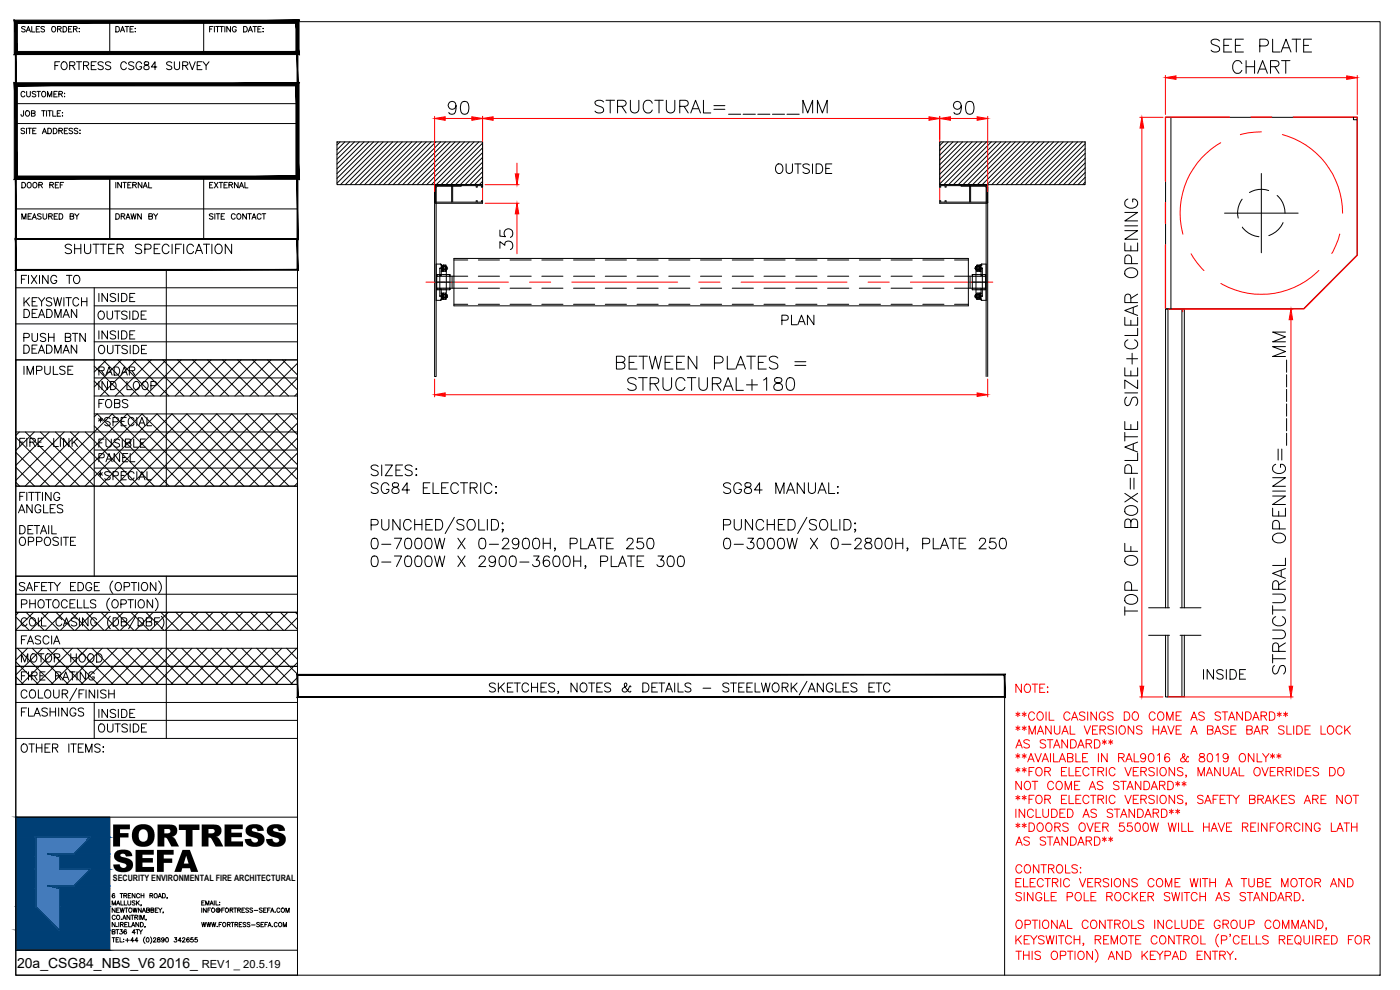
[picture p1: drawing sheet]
<svg xmlns="http://www.w3.org/2000/svg" width="420mm" height="297mm" viewBox="0 0 420 297" stroke-linecap="round" stroke-linejoin="round" font-family="sans-serif">
<defs><g id="words">
<g font-size="9.2">
<text x="33.3" y="254">FORTRESS</text>
<text x="33.7" y="261.6">SEFA</text>
</g>
<g font-size="6.2">
<text x="231.4" y="53.3">OUTSIDE</text>
<text x="18.3" y="77.3">SHUTTER SPECIFICATION</text>
<text x="233.5" y="98.8">PLAN</text>
<text x="4.6" y="161.6">DETAIL</text>
<text x="359.8" y="205">INSIDE</text>
</g>
<g font-size="5.7">
<text x="15.2" y="22.2">FORTRESS CSG84 SURVEY</text>
<text x="5.3" y="86.4">FIXING TO</text>
<text x="6" y="93.1">KEYSWITCH</text>
<text x="28.6" y="91.7">INSIDE</text>
<text x="6" y="96.7">DEADMAN</text>
<text x="28.2" y="97">OUTSIDE</text>
<text x="6" y="103.7">PUSH BTN</text>
<text x="6" y="107.2">DEADMAN</text>
<text x="28.2" y="107.2">OUTSIDE</text>
<text x="28.6" y="103">INSIDE</text>
<text x="6" y="113.6">IMPULSE</text>
<text x="28.6" y="113.9">RADAR</text>
<text x="28.6" y="118.2">IND LOOP</text>
<text x="28.6" y="123.5">FOBS</text>
<text x="28.2" y="129.1">*SPECIAL</text>
<text x="4.6" y="135.1">FIRE LINK</text>
<text x="28.6" y="135.5">FUSIBLE</text>
<text x="28.6" y="139.7">PANEL</text>
<text x="28.2" y="145.3">*SPECIAL</text>
<text x="4.2" y="155.2">ANGLES</text>
<text x="5.3" y="194.4">FASCIA</text>
<text x="5.3" y="200">MOTOR HOOD</text>
<text x="5.3" y="205.3">FIRE RATING</text>
<text x="5.3" y="216.3">FLASHINGS</text>
<text x="28.2" y="220.8">OUTSIDE</text>
<text x="28.6" y="216.6">INSIDE</text>
<text x="5.3" y="226.8">OTHER ITEMS:</text>
</g>
<g font-size="4.9">
<text x="5.3" y="67">MEASURED BY</text>
<text x="33.5" y="67">DRAWN BY</text>
</g>
<g font-size="4.4">
<text x="5.3" y="57.5">DOOR REF</text>
<text x="33.5" y="57.5">INTERNAL</text>
<text x="61.7" y="57.5">EXTERNAL</text>
</g>
<text font-size="4.2" x="5.1" y="290.4">20a_CSG84_NBS_V6 2016_</text>
<text font-size="3.4" x="60.5" y="290.4">REV1 _ 20.5.19</text>
<text font-size="2.6" x="33.9" y="264.4">SECURITY ENVIRONMENTAL FIRE ARCHITECTURAL</text>
</g></defs>
<!-- layer: TEXT -->
<g fill="none" stroke="#000" stroke-width=".3">
<path d="M113.5 140a1.19 1.19 0 0 0-1.2-.5 1.19 1.19 0 0 0-.9 .8l.3 .4 1.2 .5a.79 .79 0 0 1 .3 1.4 1.42 1.42 0 0 1-1.8-.3M114.6 139.5v3.2M115.6 139.5h2.2l-2.2 3.2h2.2M120.8 139.5h-2v3.2h2M123.7 140a1.19 1.19 0 0 0-1.2-.5 1.19 1.19 0 0 0-.9 .8l.3 .4 1.2 .5a.82 .82 0 0 1 .6 1.1 1.37 1.37 0 0 1-2.1 0M111.4 157.5h1.3a.83 .83 0 0 0 .8-.8 .83 .83 0 0 0-.8-.8h-1.3v3.1M113.5 145.3a1.19 1.19 0 0 0-1.2-.5 1.19 1.19 0 0 0-.9 .8l.3 .5 1.2 .4a.79 .79 0 0 1 .3 1.4 1.42 1.42 0 0 1-1.8-.3M114.6 155.9v2.2a1.1 1.1 0 0 0 1 .9 1.1 1.1 0 0 0 1.1-.9v-2.2M116.7 145.6a1.18 1.18 0 0 0-1.3-.8 1.18 1.18 0 0 0-1 1.3 1.39 1.39 0 0 0 .3 1.5 1.39 1.39 0 0 0 1.5 .3l.5-.6v-.5h-.7M117.9 145a.66 .66 0 0 0 .3 1.1 1.32 1.32 0 0 1 1.6 1.4 1.13 1.13 0 0 1-1.3 .6 1.13 1.13 0 0 1-.9-1.1 1.77 1.77 0 0 1 1.8-1l.2-.7a1.18 1.18 0 0 0-1.7-.3zM118.8 141h1.3M120.1 155.9v3.1l-2.2-3.1v3.1"/>
<path d="M122.9 147h-2.3l1.6-2.1v3.2M123.4 156.6a1.18 1.18 0 0 0-1.3-.7 1.18 1.18 0 0 0-1 1.1v.8a1.18 1.18 0 0 0 1 1.2 1.18 1.18 0 0 0 1.3-.7M124.5 155.9v3.1M124.5 157.4h2.1M124.8 140.7h.3l-.2 .2zM124.8 142.6h.3l-.2 .1zM126.6 155.9v3.1M127 146.4h1.3M127.8 157.4h1.2M129 144.9h-2v3.2h2M129.8 155.9h-2v3.1h2M130 144.9v3.2h1.8"/>
<path d="M130.7 155.9h1.1a1.69 1.69 0 0 1 1.1 1.5 1.69 1.69 0 0 1-1.1 1.6h-1.1zM132.5 146.4h1.3M134.5 144.9h-2v3.2h2M136.4 155.2l-2.8 4.9M137.6 145.6a1.18 1.18 0 0 0-1.4-.8 1.18 1.18 0 0 0-.9 1.3 1.39 1.39 0 0 0 .3 1.5 1.39 1.39 0 0 0 1.5 .3l.5-.6M138.2 144.9h2.1M139.2 156.3a1.21 1.21 0 0 0-2.1 .3l.3 .4 1.2 .5a.78 .78 0 0 1 .6 .6 .78 .78 0 0 1-.3 .8 1.49 1.49 0 0 1-1.8-.3M139.2 144.9v3.2M140.5 156.3a1.21 1.21 0 0 1 1.3-.4 1.21 1.21 0 0 1 .8 1.1 1.45 1.45 0 0 1-.3 1.6 1.45 1.45 0 0 1-1.5 .3l-.3-.3a2.14 2.14 0 0 1 0-2.3zM141.1 146.4l1.8-.2a.76 .76 0 0 0 0-1.2l-1.8-.1v3.2M142.2 146.4l1 1.7M143.7 155.9v3.1h1.8"/>
<path d="M144.3 144.9v3.2M146.3 155.9v3.1M147.5 155.9h1a1.69 1.69 0 0 1 1.2 1.5 1.69 1.69 0 0 1-1.2 1.6h-1zM147.6 145.6a1.18 1.18 0 0 0-1.3-.8 1.18 1.18 0 0 0-1 1.3 1.42 1.42 0 0 0 .4 1.5 1.42 1.42 0 0 0 1.5 .3l.4-.6M148.7 146.1h.3l-.2 .1zM148.7 147.9h.3l-.2 .2zM150.7 157h.3l-.2 .2zM151 158.9h-.3l.1-.2 .2 .2-.3 .8M217.1 157.5h1.4a.83 .83 0 0 0 .8-.8 .83 .83 0 0 0-.8-.8h-1.4v3.1M219.3 145.3a1.22 1.22 0 0 0-1.2-.5 1.22 1.22 0 0 0-1 .8l.4 .5 1.2 .4a.79 .79 0 0 1 .3 1.4 1.46 1.46 0 0 1-1.9-.3M220.3 155.9v2.2a1.1 1.1 0 0 0 1.1 .9 1.1 1.1 0 0 0 1.1-.9v-2.2M222.5 145.6a1.18 1.18 0 0 0-1.3-.8 1.18 1.18 0 0 0-1 1.3 1.39 1.39 0 0 0 .3 1.5 1.39 1.39 0 0 0 1.5 .3l.5-.6v-.5h-.8"/>
<path d="M223.7 145a.66 .66 0 0 0 .3 1.1 1.32 1.32 0 0 1 1.6 1.4 1.13 1.13 0 0 1-1.3 .6 1.13 1.13 0 0 1-.9-1.1 1.77 1.77 0 0 1 1.8-1l.2-.7a1.18 1.18 0 0 0-1.7-.3zM225.8 155.9v3.1l-2.1-3.1v3.1M228.7 147h-2.3l1.6-2.1v3.2M229.2 156.6a1.18 1.18 0 0 0-1.3-.7 1.18 1.18 0 0 0-1 1.1v.8a1.18 1.18 0 0 0 .9 1.2 1.18 1.18 0 0 0 1.4-.7M230.3 157.4h2.1M230.3 155.9v3.1M232.4 155.9v3.1M232.8 148.1v-3.2l1.3 3.2 1.2-3.2v3.2M233.6 157.4h1.2M235.6 155.9h-2v3.1h2M236.1 148.1l1.2-3.2 1.2 3.2M236.5 155.9h1.1a1.69 1.69 0 0 1 1.1 1.5 1.69 1.69 0 0 1-1.1 1.6h-1.1z"/>
<path d="M236.5 147h1.5M241.4 144.9v3.2l-2.1-3.2v3.2M242.1 155.2l-2.7 4.9M242.6 144.9v2.2a1.07 1.07 0 0 0 1.1 1 1.07 1.07 0 0 0 1-1v-2.2M245 156.3a1.21 1.21 0 0 0-2.1 .3l.3 .4 1.2 .5a.78 .78 0 0 1 .6 .6 .78 .78 0 0 1-.3 .8 1.49 1.49 0 0 1-1.8-.3M245.5 148.1l1.2-3.2 1.2 3.2M246 147h1.5M246.3 156.3a1.21 1.21 0 0 1 1.3-.4 1.21 1.21 0 0 1 .8 1.1 1.45 1.45 0 0 1-.3 1.6 1.45 1.45 0 0 1-1.6 .3l-.2-.3a2.14 2.14 0 0 1 0-2.3zM248.7 144.9v3.2h1.8M249.5 155.9v3.1h1.8M251.3 146.1h.3l-.1 .1zM251.3 147.9h.3l-.1 .2z"/>
<path d="M252.1 155.9v3.1M253.3 155.9h1a1.69 1.69 0 0 1 1.1 1.5 1.69 1.69 0 0 1-1.1 1.6h-1zM256.5 157h.3l-.2 .2zM256.8 158.9h-.3l.1-.2 .2 .2-.3 .8M111.8 161.6a1.08 1.08 0 0 1 1.5 .5 2.58 2.58 0 0 1-.3 2.4 1.08 1.08 0 0 1-1.5-.4 2.93 2.93 0 0 1 .3-2.5zM111.8 166.9a1.08 1.08 0 0 1 1.5 .5 2.58 2.58 0 0 1-.3 2.5 1.08 1.08 0 0 1-1.5-.5 2.93 2.93 0 0 1 .3-2.5zM114.6 163.3h2.7M114.6 168.6h2.7M118.4 161.5h2.1l-1.5 3.2M118.4 166.8h2.1l-1.5 3.2M121.9 161.6a1.08 1.08 0 0 1 1.5 .5 2.58 2.58 0 0 1-.3 2.4 1.08 1.08 0 0 1-1.5-.4 2.58 2.58 0 0 1 .3-2.5zM121.9 166.9a1.08 1.08 0 0 1 1.5 .5 2.58 2.58 0 0 1-.3 2.5 1.08 1.08 0 0 1-1.5-.5 2.58 2.58 0 0 1 .3-2.5z"/>
<path d="M124.9 161.6a1.08 1.08 0 0 1 1.5 .5 2.58 2.58 0 0 1-.2 2.4 1.08 1.08 0 0 1-1.6-.4 2.58 2.58 0 0 1 .3-2.5zM124.9 166.9a1.08 1.08 0 0 1 1.5 .5 2.58 2.58 0 0 1-.2 2.5 1.08 1.08 0 0 1-1.6-.5 2.58 2.58 0 0 1 .3-2.5zM128 161.6a1.08 1.08 0 0 1 1.5 .5 2.58 2.58 0 0 1-.3 2.4 1.08 1.08 0 0 1-1.5-.4 2.58 2.58 0 0 1 .3-2.5zM128 166.9a1.08 1.08 0 0 1 1.5 .5 2.58 2.58 0 0 1-.3 2.5 1.08 1.08 0 0 1-1.5-.5 2.58 2.58 0 0 1 .3-2.5zM130.4 161.5l.8 3.2 .8-3.2 .7 3.2 .8-3.2M130.4 166.8l.8 3.2 .8-3.2 .7 3.2 .8-3.2M137.4 161.5l2.2 3.2M137.4 166.8l2.2 3.2M139.6 161.5l-2.2 3.2M139.6 166.8l-2.2 3.2M143.8 167.6l.2-.5a1.01 1.01 0 0 1 1.7 .3l-.5 1.1-1.5 1.5h2.1M144.1 161.6a1.08 1.08 0 0 1 1.6 .5 2.76 2.76 0 0 1-.4 2.4 1.08 1.08 0 0 1-1.5-.4 2.76 2.76 0 0 1 .3-2.5z"/>
<path d="M146.9 163.3h2.7M148.7 167.9a1 1 0 0 1-1.3 .9 1 1 0 0 1-.5-1.6 1 1 0 0 1 1.6 .1 2.78 2.78 0 0 1-.2 2.6 1.04 1.04 0 0 1-1.4-.3M150.2 166.9a1.08 1.08 0 0 1 1.6 .5 2.76 2.76 0 0 1-.4 2.5 1.08 1.08 0 0 1-1.5-.5 2.76 2.76 0 0 1 .3-2.5zM150.8 162.2l.3-.6a1.09 1.09 0 0 1 1.4 .2 1.01 1.01 0 0 1-.3 1.3l-1.5 1.6h2.1M153.3 166.9a1.08 1.08 0 0 1 1.5 .5 2.76 2.76 0 0 1-.3 2.5 1.08 1.08 0 0 1-1.5-.5 2.76 2.76 0 0 1 .3-2.5zM155.7 162.5a1 1 0 0 1-1.4 .9 1 1 0 0 1-.3-1.6 1 1 0 0 1 1.6 .2 2.96 2.96 0 0 1-.4 2.5 .98 .98 0 0 1-1.3-.3M156 168.6h2.7M157.2 161.6a1.08 1.08 0 0 1 1.5 .5 2.58 2.58 0 0 1-.2 2.4 1.08 1.08 0 0 1-1.6-.4 2.58 2.58 0 0 1 .3-2.5zM160.1 166.8h1.7l-.9 1.2a1.02 1.02 0 0 1 1.1 1.2 1.02 1.02 0 0 1-1.4 .8l-.5-.1-.3-.5M160.3 161.6a1.08 1.08 0 0 1 1.5 .5 2.58 2.58 0 0 1-.3 2.4 1.08 1.08 0 0 1-1.5-.4 2.58 2.58 0 0 1 .3-2.5zM163 161.5v3.2M163 163h2.1"/>
<path d="M164.8 167.3a.95 .95 0 0 0-1.3-.4 2.48 2.48 0 0 0 0 3 1 1 0 0 0 1.4-.5 1 1 0 0 0-.6-1.3 1 1 0 0 0-1.3 .8M165.1 161.5v3.2M166.4 166.9a1.08 1.08 0 0 1 1.5 .5 2.58 2.58 0 0 1-.3 2.5 1.08 1.08 0 0 1-1.5-.5 2.58 2.58 0 0 1 .3-2.5zM166.7 164.5h-.3l.1-.1 .2 .1-.3 .8M169.4 166.9a1.08 1.08 0 0 1 1.5 .5 2.58 2.58 0 0 1-.3 2.5 1.08 1.08 0 0 1-1.5-.5 2.58 2.58 0 0 1 .3-2.5zM171.1 163.1l1.8-.1a.85 .85 0 0 0 .3-.9 .85 .85 0 0 0-.7-.6h-1.4v3.2M172.2 166.8v3.2M172.2 168.3h2.1M174.3 161.5v3.2h1.8M174.3 166.8v3.2M175.8 169.9h-.3l.2-.2 .1 .2-.3 .7M176.4 164.7l1.3-3.2 1.2 3.2"/>
<path d="M176.9 163.6h1.5M179.2 161.5h2.1M180.3 168.5l1.8-.2a.85 .85 0 0 0 .3-.9 .85 .85 0 0 0-.8-.6h-1.3v3.2M180.3 161.5v3.2M182.1 163h1.2M183.4 166.8v3.2h1.9M184.1 161.5h-2v3.2h2M185.6 170l1.2-3.2 1.2 3.2M186.1 168.9h1.5M188.2 162.2l.3-.6a1.09 1.09 0 0 1 1.4 .2 1.01 1.01 0 0 1-.4 1.3l-1.5 1.6h2.2M188.3 166.8h2.2M189.4 166.8v3.2"/>
<path d="M191.2 168.3h1.2M192.9 161.5h-1.5l-.2 1.3a1.14 1.14 0 0 1 1.7 0 1.14 1.14 0 0 1-.2 1.7 1.14 1.14 0 0 1-1.6-.4M193.2 166.8h-2v3.2h2M194.6 161.6a1.08 1.08 0 0 1 1.5 .5 2.58 2.58 0 0 1-.3 2.4 1.08 1.08 0 0 1-1.5-.4 2.58 2.58 0 0 1 .3-2.5zM197.5 166.8h1.6l-.9 1.2a1.02 1.02 0 0 1 1.1 1.2 1.02 1.02 0 0 1-1.4 .8l-.4-.1-.4-.5M200.7 166.9a1.08 1.08 0 0 1 1.5 .5 2.58 2.58 0 0 1-.3 2.5 1.08 1.08 0 0 1-1.5-.5 2.58 2.58 0 0 1 .3-2.5zM203.7 166.9a1.08 1.08 0 0 1 1.5 .5 2.58 2.58 0 0 1-.3 2.5 1.08 1.08 0 0 1-1.5-.5 2.93 2.93 0 0 1 .3-2.5zM217.6 161.6a1.08 1.08 0 0 1 1.5 .5 2.58 2.58 0 0 1-.3 2.4 1.08 1.08 0 0 1-1.5-.4 2.58 2.58 0 0 1 .3-2.5zM220.3 163.3h2.8M224.5 161.5h1.6l-.9 1.2a1.02 1.02 0 0 1 1.1 1.2 1.02 1.02 0 0 1-1.4 .8l-.4-.2-.3-.4M227.7 161.6a1.08 1.08 0 0 1 1.5 .5 2.58 2.58 0 0 1-.3 2.4 1.08 1.08 0 0 1-1.5-.4 2.58 2.58 0 0 1 .3-2.5zM230.7 161.6a1.08 1.08 0 0 1 1.5 .5 2.58 2.58 0 0 1-.3 2.4 1.08 1.08 0 0 1-1.5-.4 2.58 2.58 0 0 1 .3-2.5z"/>
<path d="M233.8 161.6a1.08 1.08 0 0 1 1.5 .5 2.58 2.58 0 0 1-.3 2.4 1.08 1.08 0 0 1-1.5-.4 2.58 2.58 0 0 1 .3-2.5zM236.2 161.5l.8 3.2 .7-3.2 .8 3.2 .8-3.2M243.2 161.5l2.2 3.2M245.4 161.5l-2.2 3.2M249.9 161.6a1.08 1.08 0 0 1 1.6 .5 2.76 2.76 0 0 1-.4 2.4 1.08 1.08 0 0 1-1.5-.4 2.76 2.76 0 0 1 .3-2.5zM252.6 163.3h2.8M256.6 162.2l.3-.6a1.09 1.09 0 0 1 1.4 .2 1.01 1.01 0 0 1-.3 1.3l-1.5 1.6h2.1M259.8 161.6a.66 .66 0 0 0 .3 1.1 1.15 1.15 0 0 1 1.3 .5 1.15 1.15 0 0 1 0 1.3 1.37 1.37 0 0 1-1.9-.4 1.26 1.26 0 0 1 1.5-1.4 .69 .69 0 0 0 .4-1.1zM263 161.6a1.08 1.08 0 0 1 1.5 .5 2.58 2.58 0 0 1-.3 2.4 1.08 1.08 0 0 1-1.5-.4 2.58 2.58 0 0 1 .3-2.5zM266.1 161.6a1.08 1.08 0 0 1 1.5 .5 2.58 2.58 0 0 1-.3 2.4 1.08 1.08 0 0 1-1.5-.4 2.58 2.58 0 0 1 .3-2.5zM268.8 163h2.1M268.8 161.5v3.2"/>
<path d="M270.9 161.5v3.2M272.5 164.5h-.3l.1-.1 .2 .1-.3 .8M276.9 163.1l1.8-.1a.85 .85 0 0 0 .3-.9 .85 .85 0 0 0-.7-.6h-1.4v3.2M280.1 161.5v3.2h1.8M282.2 164.7l1.3-3.2 1.1 3.2M282.7 163.6h1.5M285 161.5h2.1M286 161.5v3.2M287.9 163h1.2M289.9 161.5h-2v3.2h2M294 162.2l.3-.6a1.09 1.09 0 0 1 1.4 .2 1.01 1.01 0 0 1-.4 1.3l-1.5 1.6h2.2M298.7 161.5h-1.5l-.2 1.3a1.14 1.14 0 0 1 1.7 0 1.14 1.14 0 0 1-.2 1.7 1.14 1.14 0 0 1-1.7-.4"/>
<path d="M300.4 161.6a1.08 1.08 0 0 1 1.5 .5 2.58 2.58 0 0 1-.3 2.4 1.08 1.08 0 0 1-1.5-.4 2.58 2.58 0 0 1 .3-2.5zM33.7 271.6v-1.3l.5 1.3 .5-1.3v1.3M33.7 279.6l.7-.1 .1-.3-.3-.3h-.5v1.3h.7l.1-.4-.3-.2M34.4 268.3l-.1-.1a.6 .6 0 0 0-.7 .5 .6 .6 0 0 0 .7 .7 .41 .41 0 0 0 0-.7 .41 .41 0 0 0-.6 .3M34.5 272.4v1.4l-.8-1.4v1.4M34.5 276.8v1.3l-.8-1.3v1.3M34.6 274.9a.53 .53 0 0 0-.7-.2 .53 .53 0 0 0-.2 .7 .48 .48 0 0 0 .3 .5 .48 .48 0 0 0 .6-.3M34.8 278.9h.8M35 271.6l.5-1.3 .4 1.3M35.1 277.9h.1M35 273h.5M35.1 271.1h.7"/>
<path d="M35.2 278.9v1.3M35.6 276.8v1.3M35.8 272.4h-.8v1.4h.8M36 278.9h.7l-.4 .5a.43 .43 0 0 1 .5 .4 .43 .43 0 0 1-.4 .5 .43 .43 0 0 1-.5-.3M36 268.1h.9M36.1 272.4l.3 1.4 .3-1.4 .3 1.4 .3-1.4M36.2 277.4l.8-.1v-.4l-.8-.1v1.3M36.3 270.3v1.3h.7M36.4 275.8h.1M36.4 268.1v1.3M36.6 277.4l.4 .7M36.8 275.9l.5-1.3 .5 1.3"/>
<path d="M37 275.4h.6M37.2 268.7h.7l.1-.5-.8-.1v1.3M37.3 270.3v1.3h.8M37.4 277.4h.5M37.5 272.4h.9M37.6 268.7l.5 .7M37.9 279.1v-.1a.6 .6 0 0 0-.7 .5 .6 .6 0 0 0 .6 .7 .41 .41 0 0 0 0-.7 .41 .41 0 0 0-.6 .3M37.9 272.4v1.4M38.2 276.8h-.8v1.3h.8M38.4 270.3v.9l.3 .4 .5-.4v-.9M38.5 268.7h.5M38.6 276.8v1.3h.8"/>
<path d="M38.7 272.6l.3-.2a.6 .6 0 0 1 .6 .8 .6 .6 0 0 1-.9 .3zM39 274.6v1.3l-.9-1.3v1.3M39.3 268.1h-.8v1.3h.8M39.3 274.6h.9M39.5 278.1l.5-1.3 .5 1.3M39.7 277.7h.6M39.7 274.6v1.3M39.9 272.4l.3 1.4 .3-1.4 .4 1.4 .2-1.4M40.5 275.2h.7v-.6h-.7v1.3M40.5 268.1v1.3l-.8-1.3v1.3M40.5 270.5l-.3-.2-.5 .2v.2l.7 .3v.5l-.7-.1M40.6 279.8h-.9l.6-.9v1.3"/>
<path d="M40.8 278.9h.9M40.9 275.2l.4 .7M41 270.3v1.3M41.2 278.9v1.3M41.3 270.8l.5 .8M41.7 276.8v1.3l-.9-1.3v1.3M41.8 278.9l.4 .7v.6M41.8 274.6v1.3M41.8 270.3l-.8 .8M41.9 268.4a.47 .47 0 0 0-.5-.3 .47 .47 0 0 0-.4 .5 .53 .53 0 0 0 .2 .7 .53 .53 0 0 0 .7-.2M42.2 276.8h.4a.71 .71 0 0 1 .4 .6 .71 .71 0 0 1-.4 .7h-.4zM42.2 275.9v-1.3l.6 1.3 .5-1.3v1.3"/>
<path d="M42.3 268.7h.9M42.3 268.1v1.3M42.4 271.5l-.2 .3M42.4 272.4v1.4l-.9-1.4v1.4M42.7 273.8l.5-1.4 .5 1.4M42.8 278.9l-.6 .7M42.9 273.3h.6M43.2 268.1v1.3M43.6 278l-.2 .3M43.9 275.8l-.1 .4M44 273h.7l.2-.3-.2-.2-.7-.1v1.4l.8-.2 .1-.3-.3-.3M45 268.7h.7l.1-.5-.8-.1v1.3"/>
<path d="M45.3 273h.8l.1-.3-.1-.2-.8-.1v1.4l.8-.2 .1-.3-.4-.3M45.4 268.7l.4 .7M46.6 273h.5M47.4 272.4h-.8v1.4h.8M47.5 269.4l.5-1.3 .5 1.3M47.6 272.4l.5 .6v.8M47.7 269h.6M48.6 272.4l-.5 .6M48.8 268.1a.73 .73 0 0 1 .8 .4 .73 .73 0 0 1-.2 .9h-.6zM49 273.7l-.1 .3M50.2 269.4l-.1 .2M60.5 276.8l.3 1.3 .4-1.3 .3 1.3 .3-1.3"/>
<path d="M60.5 270.9h.5M60.5 272.4v1.4M61.3 270.3h-.8v1.3h.8M61.7 271.6v-1.3l.5 1.3 .5-1.3v1.3M61.9 272.4v1.4l-.9-1.4v1.4M62 276.8l.4 1.3 .3-1.3 .2 1.3 .3-1.3M62.4 273h.5M63 271.6l.5-1.3 .5 1.3M63.2 272.4h-.8v1.4M63.2 271.1h.6M63.5 276.8l.3 1.3 .3-1.3 .3 1.3 .4-1.3M63.6 272.6l.2-.2a.62 .62 0 0 1 .7 .7 .62 .62 0 0 1-.8 .6l-.2-.5z"/>
<path d="M64.3 270.3v1.3M64.8 270.3v1.3h.8M65.2 277.9h.1M65.7 272.9v-.1a.35 .35 0 0 0-.5 .1 .35 .35 0 0 0 .2 .5l.3-.2M65.7 272.7v.7a.57 .57 0 0 0 .1-1 .57 .57 0 0 0-.9 .4 .63 .63 0 0 0 .2 .8 .63 .63 0 0 0 .8-.1M65.7 277.4h.6M65.9 270.7h.1M65.9 271.4h.1M66.5 276.8h-.8v1.3M66.5 273h.6M67.4 272.4h-.9v1.4M67.7 272.6l.3-.2a.62 .62 0 0 1 .6 .7 .62 .62 0 0 1-.7 .6l-.3-.5z"/>
<path d="M68.2 277.4l.8-.1v-.4l-.8-.1v1.3M68.7 277.4l.4 .7M69 273h.8v-.4l-.8-.2v1.4M69.3 276.8h.9M69.5 273l.4 .8M69.8 276.8v1.3M70.1 272.4h.9M70.5 277.4l.8-.1v-.4l-.8-.1v1.3M70.6 272.4v1.4M71 277.4l.4 .7M71.3 273h.8v-.4l-.8-.2v1.4M71.8 273l.4 .8"/>
<path d="M71.8 277.4h.5M72.6 276.8h-.8v1.3h.8M72.6 273h.5M73.4 272.4h-.8v1.4h.8M73.8 277l-.3-.2-.6 .2 .2 .3 .6 .3 .1 .3-.3 .2-.6-.2M74.6 272.6l-.3-.2-.6 .2 .1 .3 .8 .5-.3 .4-.6-.3M75 277l-.3-.2-.5 .2 .1 .3 .7 .3v.3l-.3 .2-.5-.2M75.5 277.5h1.1M75.8 272.6l-.3-.2-.5 .2v.3l.8 .5-.3 .4-.5-.3M76.3 273.2h1.1M77.9 277l-.3-.2h-.5v.5l.7 .2 .1 .4-.3 .2-.6-.2M78.3 277.4h.5"/>
<path d="M78.7 272.6l-.3-.2-.6 .2 .9 .8-.3 .4-.6-.3M79.1 276.8h-.8v1.3h.8M79.1 273h.5M79.5 277.4h.5M79.9 272.4h-.8v1.4h.8M80.3 276.8h-.8v1.3M80.3 273h.5M80.4 278.1l.5-1.3 .5 1.3M80.6 277.7h.6M81.1 272.4h-.8v1.4M81.2 273.8l.5-1.4 .5 1.4M81.4 273.3h.6"/>
<path d="M81.8 277.9h.1M82.6 273.6h.1M83.2 277.1a.46 .46 0 0 0-.6-.3 .46 .46 0 0 0-.3 .5v.3a.46 .46 0 0 0 .3 .5 .46 .46 0 0 0 .6-.3M84 272.7a.46 .46 0 0 0-.5-.3 .46 .46 0 0 0-.4 .5v.3a.45 .45 0 0 0 .4 .6 .45 .45 0 0 0 .5-.4M84.5 272.6l.3-.2a.6 .6 0 0 1 .6 .8 .6 .6 0 0 1-.9 .3zM85 278.1v-1.3l.5 1.3 .5-1.3v1.3M85.8 273.8v-1.4l.5 1.4 .5-1.4v1.4M33.7 281.3h.8M34.1 281.3v1.3M34.8 282h.5M35.6 281.3h-.8v1.3h.8M36 281.3v1.3h.7"/>
<path d="M37.1 281.8h.1M37.1 282.5h.1M37.7 282.1h1.1M38.2 281.5v1.1M40.2 282.2h-1l.6-.9v1.3M41.4 282.2h-.9l.6-.9v1.3M43.5 281.1a1.24 1.24 0 0 0 0 2M45.1 281.1a1.32 1.32 0 0 1 0 2M46.1 281.7a.37 .37 0 0 1 .5-.3 .37 .37 0 0 1 0 .6l-.6 .6h.9M47.3 281.4v.4a.54 .54 0 0 1 .6 .2 .54 .54 0 0 1 .1 .6h-.7a.54 .54 0 0 1 .1-.6 .54 .54 0 0 1 .6-.2v-.4zM49.3 281.8a.4 .4 0 0 1-.6 .4 .4 .4 0 0 1-.2-.6 .4 .4 0 0 1 .7-.1l-.1 1.1-.6-.1M49.9 281.4a.6 .6 0 0 1 .7 .6 .6 .6 0 0 1-.7 .6l-.2-.5z"/>
<path d="M52.4 281.3h.6l-.3 .5a.43 .43 0 0 1 .4 .4 .43 .43 0 0 1-.4 .5 .43 .43 0 0 1-.5-.3M54.4 282.2h-.9l.6-.9v1.3M54.8 281.7l.2-.4 .5 .3-.8 1h.9M56.8 281.5l-.1-.1a.6 .6 0 0 0-.7 .6 .6 .6 0 0 0 .6 .6 .41 .41 0 0 0 0-.7 .41 .41 0 0 0-.6 .3M57.9 281.3h-.6l-.1 .6a.45 .45 0 0 1 .7 0 .45 .45 0 0 1 0 .7 .45 .45 0 0 1-.7-.2M59.2 281.3h-.7v.6a.46 .46 0 0 1 .7 0 .46 .46 0 0 1-.1 .7 .46 .46 0 0 1-.7-.2"/>
<circle cx="35.5" cy="275.2" r=".59"/>
<circle cx="46.7" cy="268.7" r=".6"/>
<circle cx="67.3" cy="277.4" r=".61"/>
<circle cx="84.1" cy="277.3" r=".6"/>
<circle cx="44.3" cy="281.9" r=".59"/>
</g>
<!-- layer: ITEM_RENAME -->
<g fill="none" stroke="#000" stroke-width=".3">
<path d="M349.8 35.2h57.5v41.3l-16 16.1-41.5 .1zM349.8 35.2h1.6v57.5M406.2 35.2v.7h1.1M101.1 42.6h43.7v12.8h-43.7zM130.7 55.4h14.1v.7h-.3v-.4h-1.3v.4h-.3v-.4h-7.1v4.9h7.1v-.3h.3v.3h1.3v-.3h.3v.7h-14.1M130.7 55.7h4.9v4.9h-4.9zM130.7 55.4l-.3 .3v4.9l.3 .3M131.4 55.8l-.5 .5v56.7h-.5v-56.7a.95 .95 0 0 1 1-.9h7v.5h-7M282 42.6h43.7v12.8h-43.7zM291.3 55.7h4.8v4.9h-4.8zM295.4 55.9h-7v-.5h7.1a.95 .95 0 0 1 .9 .9M295.5 55.8l.5 .5v56.7"/>
<path d="M136.2 77.5h154.4v14.3h-154.4zM296.1 61h-14.1v-.7h.3v.3h1.3v-.3h.3v.3h7.1v-4.9h-7.1v.4h-.3v-.4h-1.3v.4h-.3v-.7h14.1l.4 .3-.1 57.3M296.5 60.6l-.4 .3M135 82.9h1.2M135 86.5h1.2M290.6 82.9h1.2M290.6 86.5h1.2M350.5 92.7v89.7M354.7 92.7v89.7M349.8 190.6v18.5h5.6v-18.5M349.8 182.4v-89.7h5.6v89.7M350.5 190.6v18.5"/>
<path d="M354.7 190.6v18.5"/>
</g>
<!-- layer: SECTION -->
<path d="M369 35.1h-19.2v19.3M375.4 35.1h6.3M388.1 35.1h19.2v41.5l-16 16.1h-36.4v.8M349.8 60.7v6.4M349.8 73.4v19.3" fill="none" stroke="#f00" stroke-width=".34"/>
<!-- layer: CENTER -->
<path d="M378.5 52.1v23.7M367.5 64h22.1" fill="none" stroke="#000" stroke-width=".3"/>
<!-- layer: CENTRELINE -->
<g fill="none" stroke="#f00" stroke-width=".3">
<path d="M378.5 39.6a19.6 19.6 0 0 0-6.3 .8M366.4 42.8a24.2 24.2 0 0 0-11.4 27.5M384.9 40.4a24.4 24.4 0 0 1 18 23.6M357.5 76.1a22.4 22.4 0 0 0 3.8 5.1M402.1 70.2l-1.2 3.5-1.2 2.4M127.8 84.7h24.8M158.9 84.7h6.4M171.6 84.7h31.8M209.7 84.7h6.4M222.4 84.7h31.8M260.5 84.7h6.4M273.2 84.7h24.7"/>
<path d="M395.8 81.1a24.2 24.2 0 0 1-29.4 3.9"/>
</g>
<!-- layer: ITEM_RENAME_LAYER -->
<g fill="none" stroke="#000" stroke-width=".3">
<path d="M132.4 79.6h.1M132.4 79.6l.1 1.8M132.5 79.6h.1M132.7 79.7h.1M132.7 79.7l-.1 .7M132.8 79.7h.1M132.8 79.7l-.1 1M132.8 79.7v.3M132.8 80l.1 .5M132.8 80h.1M132.8 80l.1 .1M132.9 79.8l.1 .1"/>
<path d="M133 79.6v1.8M133 79.6h.1M133 80h.6M133 80l-.1 .1M133 79.6l-.1 .1M133 79.6h.6M133.1 80h.1M133.1 80l-.1 .1M133.6 80v.1M133.6 80h.1M133.6 79.6h.1M133.6 79.6v1.8"/>
<path d="M133.7 79.8h.1M133.7 80h-.1M133.8 80v.9M133.8 80v.8M133.8 80v.1M133.9 80l-.1 .1M133.9 80v.9M133.9 80v.1M133.9 80l.2 .8M133.9 80l.1 .9M292.9 80h.1M292.9 80v.1"/>
<path d="M292.9 80l-.1 .9M292.9 80l-.1 .1M293 80v.1M293 80l-.1 .9M293 80l-.1 .1M293.1 80l-.1 .9M293.1 80v.8M293.1 80l-.1 .1M293.1 79.8h.1M293.1 79.8l.1 .1M293.2 79.6v1.8M293.2 80h.1"/>
<path d="M293.2 79.6h.1M293.2 80h.6M293.2 79.6h.6M293.2 79.6l-.1 .1M293.2 80v.1M293.8 80h.1M293.8 80v.1M293.8 79.6h.1M293.8 79.6v1.8M293.8 80l.2 .1M294 79.7h.1M294 79.7v.3"/>
<path d="M294 79.7l.1 .7M294 80v.5M294 80h.1M294 80v.1M294 79.7h.2M294.2 79.7h.1M294.2 79.7l.1 .7M294.3 79.6h.1M294.3 79.6v1.8h.1M294.4 79.6h.1M294.5 79.3l-.1 3.2 .3 .1M294.5 79.3l1.5-.1v10.9l-1.6-.2v-3.1l.4-.1"/>
<path d="M294.5 79.3h.1M132 86.6l.4 .2-.1 3.3M132 82.6h.1M132 88.8h.4M132 88.8h.1M132.1 82.6l.3-.1v-3.1l-1.5-.2v10.9h1.3M132.1 82.6l-.1 .1M132.2 90.1h.1M132.3 86.7l.1 .1M132.4 89.8h.1M132.4 88h.1M132.4 80.5h-.4v8.3"/>
<path d="M132.4 81.4h.1M132.5 88h.1M132.5 89.8h.1M132.5 81.4h.1M132.5 88v1.8M132.6 80.4h.1M132.6 80.9h.1M132.6 80.4v.1M132.6 80v.1M132.6 80.5l.1 .8M132.6 88.8l.1 .8M132.6 80.5h.2"/>
<path d="M132.6 88.4v.1M132.7 88.1h.1M132.7 81.3h.1M132.7 88.1l-.1 .7h.2M132.7 89.3l-.1 .1M132.8 88.9h.1M132.8 88.8l-.1 .3M132.8 88.9l-.1 .7M132.8 80.5l-.1 .7M132.8 80.5h.1M132.8 80.1v.4M132.8 88.5v.4"/>
<path d="M132.8 88.1h.1M132.8 81.2v.1M132.8 88.1v.3M132.8 88.1v.7M132.8 88.4l.1 .5M132.8 88.4v.1M132.8 88.4l.1 .1M132.9 89.4h.1M132.9 80.9h.1M132.9 80.9l.1 .1M132.9 80.1v.4M132.9 88.5v.4"/>
<path d="M132.9 89.6h.1M132.9 88.9l.1 .1M132.9 88.2l.1 .1M132.9 81.2h.1M132.9 88.9l-.1 .7h-.1M132.9 88.4v.1M133 89.7h.1M133 89.4h.1M133 88.3h.1M133 89.7h.7M133 89.7v-1.7h.7v1.7M133 89.4l-.1 .1"/>
<path d="M133 89.2v.1M133 88.7l-.1 .1M133 88.3l.1 .1M133 88.1l-.1 .1M133 81.1h-.1M133 80.7l-.2 .5M133 80.2l-.1 .1M133 81.4h.1M133 88.4v.1M133 88.4h.6M133 81.4h.6M133 80.9h.1"/>
<path d="M133 80.1h.1M133 80h.1M133.1 89.3h.1M133.1 88.4h.1M133.1 80.9h.1M133.1 89.3l-.1 .1M133.1 89.3h.5M133.6 89.3h.1M133.6 88.4h.1M133.6 80.9h.1M133.6 89.3l.1 .1M133.6 89.7h.1"/>
<path d="M133.6 81.4h.1M133.6 88.4l.1 .1M133.6 80.8v.2M133.6 80.1h.1M133.7 89.7h.1M133.7 88.3h.1M133.7 81.2h.1M133.7 89.2l-.1 .1M133.7 88.3l-.1 .1M133.7 80.8l-.1 .1M133.7 88.5l.1 .9M133.7 89.3l.1 .1"/>
<path d="M133.7 88.4l.1 .1M133.8 80.8l-.8 .2M133.8 88.5v.8M133.8 80.8v.1M133.8 89.3v.1M133.8 89.3l.1 .1M133.8 88.4v.1M133.8 88.4l.1 1M133.8 88.4l.1 .1M133.8 80.1l.1 .7M133.9 88.5v.8M133.9 80.8l-.1 .1"/>
<path d="M133.9 80.8v.1M133.9 89.3v.1M133.9 88.4v.1M133.9 88.4v1M133.9 80.1v.7M133.9 88.5l.1 .8M133.9 82.4h1.1M133.9 80.9v7.5M134 88.4l.2 .8M134 88.4l-.1 .1M134 89.3l-.1 .1M134 80v.1"/>
<path d="M134 89.3h.1M134 88.4l.1 .9M134 80l.1 .8M134 80.1l.1 .7M134.1 88.5h.1M134.1 88.5v.8M134.1 80.8h-.2M134.1 89.3h-.1M134.1 88.5l.1 .7M134.2 89.2l-.1 .1M134.9 82.4h.1M135 82.4v4.5h-1.1"/>
<path d="M291.9 82.4h-.1M292.7 89.2v.1M292.7 89.3h.1M292.7 80.8h.2M292.7 88.5v.7M292.8 88.5h-.1M292.8 80.1l-.1 .7M292.8 88.5l-.1 .8M292.8 88.4l.1 .1M292.8 80v.1M292.8 88.4h.1M292.8 88.4l-.1 .8"/>
<path d="M292.8 89.3l.1 .1M292.8 89.3h.1M292.8 88.4v.9M292.8 80.1v.7M292.9 88.5l-.1 .8M292.9 80.8v.1M292.9 82.4h-1.1v4.5h1.1M292.9 80.9v7.5M292.9 89.3l.1 .1M292.9 89.3v.1M292.9 88.4l.1 .1M292.9 88.4v1"/>
<path d="M292.9 88.4v.1M292.9 80.1v.7M293 88.5l-.1 .8M293 80.8v.1M293 80.8l-.1 .1M293 89.3l.1 .1M293 89.3v.1M293 88.4l.1 .1M293 88.4v1M293 88.4v.1M293 80.1v.7M293.1 80.8l.8 .2"/>
<path d="M293.1 88.5l-.1 .8M293.1 80.8l-.1 .1M293.1 81.2h.1M293.1 89.6l.1 .1M293.1 89.1l.1 .2M293.1 88.3l.1 .1M293.1 80.6l.1 .1M293.1 88.5v.9M293.1 89.3v.1M293.1 88.4v.1M293.2 89.7h.1M293.2 88.3h.1"/>
<path d="M293.2 81.1h-.1M293.2 80.8v.1M293.2 80.2l-.1 .1M293.2 89.3h.1M293.2 88.4h.1M293.2 81.4h.1M293.2 81.4h.6M293.2 80.8v.2M293.2 88.4l-.1 .3M293.2 89.3l-.1 .1M293.2 80.1h.1M293.2 80.9h.1"/>
<path d="M293.8 89.3h.1M293.8 88.4h.1M293.8 88h.1M293.8 80.9h.1M293.8 88l.1 1.7h-.7M293.8 88l-.7 .1v1.5M293.8 89.7h.1M293.8 89.3v.1M293.8 88.4v.1M293.8 81.4h.1M293.8 88.4h-.6M293.8 89.3h-.6"/>
<path d="M293.8 80.8v.2M293.8 89.4h.1M293.8 80.1h.1M293.9 81.2h.1M293.9 88.3v.3M293.9 89.1l-.1 .3M293.9 80.8l-.1 .1M293.9 89.3l.1 .1M293.9 89.3l-.1 .1M293.9 88.4l.1 .1M293.9 80.8l.1 .1M293.9 88.9h.1"/>
<path d="M293.9 80.5h.1M293.9 88.9h.2M293.9 88.9l.1 .7M293.9 80.5l.1 .8M293.9 89v.3M293.9 80.6v.2M294 89.4h.1M294 80.9h.1M294 88.5l-.1 .4M294 80.1l-.1 .4M294 88.1h.1M294 89.6h.1"/>
<path d="M294 81.3h.1M294 81.3h.2M294 88.1h.2M294 89.6h.2M294 88.1l.1 .7M294 88.1v.3M294 88.4v.5M294 88.4v.1M294 88.9h.1M294 80.5h.2M294 80.5h-.1M294 88.5v.4"/>
<path d="M294 80.1v.4M294.1 80.4l.1 .8M294.1 88.8v.1M294.1 88.9l.1 .7M294.1 80.9h.1M294.1 89.3v.1M294.1 88.8v.3M294.1 80.5v.2M294.2 88.1h.1M294.2 88.1l.1 .7h-.2M294.2 80.9v.4M294.2 88.8v.8"/>
<path d="M294.2 89.3l.1 .1M294.2 89.3l-.1 .1M294.2 88.8l-.1 .6M294.2 80.8l.1 .1M294.2 80.8l-.1 .1M294.2 80.5l-.1 .4M294.2 80l.1 .1M294.2 88.4l.1 .1M294.2 88.8v.5M294.2 80.5v.3M294.3 80.4h.1M294.3 80.9h.1"/>
<path d="M294.3 80.4l-.1 .1M294.4 88h-.1v1.8h.1M294.4 88.8h.4M294.4 80.5h.4v8.3M294.5 86.7v.1M294.8 88.8h.1"/>
</g>
<!-- layer: Hidden -->
<g fill="none" stroke="#000" stroke-width=".3">
<path d="M102.1 42.6l-1 .9M103.5 42.6l-2.4 2.3M104.9 42.6l-3.8 3.8M106.4 42.6l-5.3 5.2M107.8 42.6l-6.7 6.6M109.3 42.6l-8.2 8.1M110.7 42.6l-9.6 9.5M112.1 42.6l-11 10.9M113.5 42.6l-12.4 12.4M115 42.6l-12.8 12.8M116.4 42.6l-12.8 12.8M117.9 42.6l-12.8 12.8"/>
<path d="M119.3 42.6l-12.8 12.8M120.7 42.6l-12.8 12.8M122.2 42.6l-12.8 12.8M123.6 42.6l-12.8 12.8M125.1 42.6l-12.8 12.8M126.5 42.6l-12.8 12.8M127.9 42.6l-12.8 12.8M129.4 42.6l-12.9 12.8M130.8 42.6l-12.8 12.8M132.2 42.6l-12.8 12.8M133.7 42.6l-12.8 12.8M135.1 42.6l-12.8 12.8"/>
<path d="M136.6 42.6l-12.9 12.8M138 42.6l-12.8 12.8M139.4 42.6l-12.8 12.8M140.8 42.6l-12.7 12.8M142.3 42.6l-12.8 12.8M143.7 42.6l-12.8 12.8M144.8 43l-12.4 12.4M144.8 44.4l-11 11M144.8 45.8l-9.5 9.6M144.8 47.2l-8.1 8.2M144.8 48.7l-6.7 6.7M144.8 50.1l-5.2 5.3"/>
<path d="M144.8 51.5l-3.8 3.9M144.8 53l-2.4 2.4M144.8 54.4l-1 1M283.1 42.6l-1.1 1.1M284.6 42.6l-2.6 2.5M286 42.6l-4 4M287.4 42.6l-5.4 5.4M288.9 42.6l-6.9 6.8M290.3 42.6l-8.3 8.3M291.8 42.6l-9.8 9.7M293.2 42.6l-11.2 11.1M294.6 42.6l-12.6 12.6"/>
<path d="M296.1 42.6l-12.8 12.8M297.5 42.6l-12.8 12.8M299 42.6l-12.9 12.8M300.4 42.6l-12.8 12.8M301.8 42.6l-12.8 12.8M303.2 42.6l-12.8 12.8M304.7 42.6l-12.8 12.8M306.1 42.6l-12.8 12.8M307.6 42.6l-12.8 12.8M309 42.6l-12.8 12.8M310.4 42.6l-12.8 12.8M311.9 42.6l-12.8 12.8"/>
<path d="M313.3 42.6l-12.8 12.8M314.7 42.6l-12.7 12.8M316.2 42.6l-12.8 12.8M317.6 42.6l-12.8 12.8M319.1 42.6l-12.8 12.8M320.5 42.6l-12.8 12.8M321.9 42.6l-12.8 12.8M323.4 42.6l-12.8 12.8M324.8 42.6l-12.8 12.8M325.7 43.1l-12.3 12.3M325.7 44.6l-10.8 10.8M325.7 46l-9.4 9.4"/>
<path d="M325.7 47.4l-7.9 8M325.7 48.9l-6.5 6.5M325.7 50.3l-5.1 5.1M325.7 51.8l-3.6 3.6M325.7 53.2l-2.2 2.2M325.7 54.6l-.7 .8M372.8 59.8a6.9 6.9 0 0 0-1.2 5.6M380.7 57.2a6.8 6.8 0 0 0-5.7 .6M383.3 58.7a6.8 6.8 0 0 1 2.4 5.3M136.2 78h4.2M143.6 78h6.3M153.1 78h6.3"/>
<path d="M162.6 78h6.4M172.1 78h6.4M181.7 78h6.3M191.2 78h6.3M200.7 78h6.4M210.2 78h6.4M219.8 78h6.3M229.3 78h6.3M238.8 78h6.4M248.4 78h6.3M257.9 78h6.3M267.4 78h6.4"/>
<path d="M276.9 78h6.4M286.5 78h4.1M372.8 68.1a7 7 0 0 0 5 2.9M385.1 66.8a7.2 7.2 0 0 1-4.3 3.9M130.9 84.7h.4M131 86.5h.3M131 82.9h.3M131.1 82.7v.3M131.1 83.1v.3M131.1 83.5v.3M131.1 83.8v.3M131.1 84.2v.3"/>
<path d="M131.1 84.6v.3M131.1 85v.3M131.1 85.4v.3M131.1 85.8v.2M131.1 86.1v.8h.2M131.1 82.8h.1M131.1 86.9h.1M131.1 82.4h.1M131.1 82.4v.2M131.1 86.5v.1M131.1 82.8l.1 .1M131.3 82.4h-.2"/>
<path d="M131.4 86.5h.3M131.4 86.9h.3M131.4 82.4h.3M131.4 82.9h.3M131.4 84.7h.1M131.5 84.7h.4M131.7 86.5h.3M131.7 86.9h.3M131.7 82.4h.3M131.7 82.9h.3M132 88.8h.1M132 84.7h.1"/>
<path d="M132.1 88.8h.4M132.1 80.5h.4M132.1 86.5h.3M132.1 86.9h.3M132.1 82.4h.3M132.1 82.9h.3M132.1 84.7h.4M132.5 86.5h.3M132.5 86.9h.3M132.5 82.4h.3M132.5 82.9h.3M132.6 88.8h.7"/>
<path d="M132.6 80.5h.7M132.6 84.7h.6M132.9 86.5h.3M132.9 86.9h.3M132.9 82.4h.3M132.9 82.9h.3M133.3 86.5h.3M133.3 86.9h.3M133.3 82.4h.3M133.3 82.9h.3M133.3 84.7h.1M133.4 88.8h.1"/>
<path d="M133.4 80.5h.1M133.4 84.7h.4M133.6 88.8h.3M133.6 80.5h.3M133.6 86.5h.3M133.6 86.9h.3M133.6 82.4h.3M133.6 82.9h.3M133.9 84.7h.1M134 88.8h.4M134 80.5h.4M134 86.5h.3"/>
<path d="M134 82.9h.3M134.1 84.7h.4M134.4 86.5h.3M134.4 82.9h.3M134.5 84.7h.1M134.7 84.7h.4M134.8 86.5h.2M134.8 82.9h.2M135 86.5v.1M135 82.8h.1M135 82.7v.1M135 86.6h.1"/>
<path d="M135 82.8l-.1 .1M135.7 82.9v3.6M136.2 86.5h4.2M136.2 82.9h4.2M136.2 91.3h4.2M143.6 86.5h6.3M143.6 82.9h6.3M143.6 91.3h6.3M153.1 86.5h6.3M153.1 82.9h6.3M153.1 91.3h6.3M162.6 86.5h6.4"/>
<path d="M162.6 82.9h6.4M162.6 91.3h6.4M172.1 86.5h6.4M172.1 82.9h6.4M172.1 91.3h6.4M181.7 86.5h6.3M181.7 82.9h6.3M181.7 91.3h6.3M191.2 86.5h6.3M191.2 82.9h6.3M191.2 91.3h6.3M200.7 86.5h6.4"/>
<path d="M200.7 82.9h6.4M200.7 91.3h6.4M210.2 86.5h6.4M210.2 82.9h6.4M210.2 91.3h6.4M219.8 86.5h6.3M219.8 82.9h6.3M219.8 91.3h6.3M229.3 86.5h6.3M229.3 82.9h6.3M229.3 91.3h6.3M238.8 86.5h6.4"/>
<path d="M238.8 82.9h6.4M238.8 91.3h6.4M248.4 86.5h6.3M248.4 82.9h6.3M248.4 91.3h6.3M257.9 86.5h6.3M257.9 82.9h6.3M257.9 91.3h6.3M267.4 86.5h6.4M267.4 82.9h6.4M267.4 91.3h6.4M276.9 86.5h6.4"/>
<path d="M276.9 82.9h6.4M276.9 91.3h6.4M286.5 86.5h4.1M286.5 82.9h4.1M286.5 91.3h4.1M291.1 82.9v3.6M291.7 84.7h.4M291.8 86.5h.3M291.8 82.7l.1 .2M291.8 82.9h.3M291.8 86.5v.1M291.8 86.5h.1"/>
<path d="M292.1 86.5h.3M292.1 82.9h.3M292.2 84.7h.1M292.4 84.7h.4M292.4 88.8h.9M292.4 80.5h.9M292.5 86.5h.5M292.5 82.9h.5M292.9 84.7h.1M292.9 86.9h.3M292.9 82.4h.3M293 84.7h.4"/>
<path d="M293.1 86.5h.1M293.1 82.9h.1M293.3 86.5h.3M293.3 86.9h.3M293.3 82.4h.3M293.3 82.9h.3M293.4 88.8h.5M293.4 80.5h.5M293.5 84.7h.1M293.7 86.5h.3M293.7 86.9h.3M293.7 82.4h.3"/>
<path d="M293.7 82.9h.3M293.7 84.7h.3M294 88.8h.7M294 80.5h.7M294 86.5h.5M294 86.9h.3M294 82.4h.3M294 82.9h.5M294.1 84.7h.1M294.3 84.7h.4M294.4 86.9h.3M294.4 82.4h.3"/>
<path d="M294.6 86.5h.1M294.6 82.9h.1M294.8 84.7h.1M294.8 88.8h.1M294.8 86.5h.3M294.8 86.9h.3M294.8 82.4h.3M294.8 82.9h.3M294.9 84.7h.4M295.2 86.5h.3M295.2 86.9h.3M295.2 82.4h.3"/>
<path d="M295.2 82.9h.3M295.4 84.7h.1M295.6 86.5h.3M295.6 82.4l.2 .2M295.6 84.7h.4M295.7 82.4h.1M295.7 82.8h.1M295.7 86.5l.1 .1M295.7 82.9h.2M295.8 86.5v.4h-.2M295.8 82.8l-.2 .1M295.8 82.7v.3"/>
<path d="M295.8 83.1v.3M295.8 83.5v.3M295.8 83.8v.3M295.8 84.2v.3M295.8 84.6v.3M295.8 85v.3M295.8 85.4v.3M295.8 85.8v.2M295.8 86.1v.3M344.7 182.4h6.3M344.7 190.6h6.3M354.2 182.4h6.2"/>
<path d="M354.2 190.6h6.2"/>
</g>
<!-- layer: DIM -->
<g fill="none" stroke="#f00" stroke-width=".3">
<path d="M130.4 34.9v22.5M133.6 35.5h8M144.8 34.9v25.3M148 35.5h130.8M282 34.9v25.3M285.2 35.5h8M296.4 34.9v22.5M342.1 35.2h6.9M342.7 38.4v167.5M349.8 22.6v11.8M352.9 23.3h51.3M407.3 22.6v11.8"/>
<path d="M145.6 55.4h10.2M155.2 49v3.2M145.6 61h10.2M155.2 64.2v11.9M350.6 92.7h37.5M387.4 95.9v110M130.4 113.7v5.4M133.6 118.4h159.6M296.4 113.7v5.4M342.1 209.1h6.9M350.6 209.1h37.5"/>
</g>
<g fill="#f00" stroke="#f00" stroke-width=".3">
<path d="M342.7 35.2l.5 3.2h-1.1z"/>
<path d="M342.1 205.9h1.1l-.5 3.2z"/>
<path d="M144.8 35.5l3.2-.5v1.1z"/>
<path d="M278.8 35l3.2 .5-3.2 .6z"/>
<path d="M349.8 23.3l3.1-.5v1z"/>
<path d="M404.2 22.8l3.1 .5-3.1 .5z"/>
<path d="M387.4 92.7l.5 3.2h-1z"/>
<path d="M386.9 205.9h1l-.5 3.2z"/>
<path d="M130.4 118.4l3.2-.5v1z"/>
<path d="M293.2 117.9l3.2 .5-3.2 .5z"/>
<path d="M141.6 35l3.2 .5-3.2 .6z"/>
<path d="M130.4 35.5l3.2-.5v1.1z"/>
<path d="M282 35.5l3.2-.5v1.1z"/>
<path d="M293.2 35l3.2 .5-3.2 .6z"/>
<path d="M154.6 52.2h1.1l-.5 3.2z"/>
<path d="M155.2 61l.5 3.2h-1.1z"/>
</g>
<g fill="none" stroke="#000" stroke-width=".3">
<path d="M366 12.3a1.67 1.67 0 0 0-2.5 0 .92 .92 0 0 0 .7 1.1l1.1 .4a.93 .93 0 0 1 .7 .7 .93 .93 0 0 1-.4 .9 1.73 1.73 0 0 1-2.1-.3M367.3 13.6h1.5M369.7 11.8h-2.4v3.8h2.4M370.8 13.6h1.4M372.7 19.1a1.42 1.42 0 0 0-1.6-.9 1.42 1.42 0 0 0-1.1 1.4 1.7 1.7 0 0 0 .3 1.8 1.7 1.7 0 0 0 1.9 .4l.5-.7M373.2 11.8h-2.4v3.8h2.4M374 18.2v3.8M376.5 18.2v3.8M378.1 13.8h1.6a1.02 1.02 0 0 0 1-1 1.02 1.02 0 0 0-1-1h-1.6v3.8M381.9 11.8v3.8h2.2M384.5 15.6l1.5-3.8 1.4 3.8M384.6 18.2h2.5"/>
<path d="M385 14.3h1.9M385.9 18.2v3.8M387.8 11.8h2.6M389 11.8v3.8M391.2 13.6h1.5M393.6 11.8h-2.4v3.8h2.4M136.9 31.7a1.19 1.19 0 0 1-1.7 1 1.19 1.19 0 0 1-.4-1.9 1.19 1.19 0 0 1 1.9 .2 3.8 3.8 0 0 1-.3 3.1 1.15 1.15 0 0 1-1.7-.4M138.7 30.6a1.27 1.27 0 0 1 1.8 .5 3.3 3.3 0 0 1-.3 3 1.27 1.27 0 0 1-1.9-.5 3.3 3.3 0 0 1 .4-3zM181.1 30.6a1.8 1.8 0 0 0-2.5 0 .98 .98 0 0 0 .7 1.1l1.1 .4a.93 .93 0 0 1 .7 .7 .93 .93 0 0 1-.3 .9 1.81 1.81 0 0 1-2.2-.4M181.9 30.1h2.5M183.1 30.1v3.8M185.3 31.9h1.7a1.01 1.01 0 0 0 .9-1.1l-.4-.5-.5-.2h-1.7v3.8"/>
<path d="M186.6 31.9l1.3 2M189.2 30.1v2.7a1.28 1.28 0 0 0 1.3 1.1 1.28 1.28 0 0 0 1.2-1.1v-2.7M195.7 31a1.4 1.4 0 0 0-1.5-.9 1.4 1.4 0 0 0-1.2 1.4 1.68 1.68 0 0 0 .4 1.9 1.68 1.68 0 0 0 1.8 .3l.5-.7M196.5 30.1h2.6M197.8 30.1v3.8M200 30.1v2.7a1.28 1.28 0 0 0 1.3 1.1 1.28 1.28 0 0 0 1.2-1.1v-2.7M204 31.9h1.7l.5-.2a.91 .91 0 0 0 0-1.4l-2.2-.2v3.8M205.3 31.9l1.2 2M207.3 33.9l1.4-3.8 1.5 3.8M207.9 32.6h1.8M211.1 30.1v3.8h2.2M214.2 31.7h3.4"/>
<path d="M214.2 32.8h3.4M218.7 34.3h3.6M223 34.3h3.7M227.4 34.3h3.7M231.8 34.3h3.7M236.2 34.3h3.7M241 33.9v-3.8l1.4 3.8 1.5-3.8v3.8M245.3 33.9v-3.8l1.5 3.8 1.4-3.8v3.8M288.5 31.7a1.19 1.19 0 0 1-1.6 1.1 1.19 1.19 0 0 1-.5-1.9 1.19 1.19 0 0 1 1.9 .1 3.4 3.4 0 0 1-.3 3.1 1.15 1.15 0 0 1-1.7-.4M290.3 30.6a1.25 1.25 0 0 1 1.8 .5 3.3 3.3 0 0 1-.3 3 1.27 1.27 0 0 1-1.9-.5 3.3 3.3 0 0 1 .4-3zM374 20h2.5M377.4 22l1.5-3.8 1.5 3.8"/>
<path d="M378 20.7h1.8M381.3 20h1.6l.6-.2a.89 .89 0 0 0 0-1.4l-2.2-.2v3.8M382.6 20l1.2 2M338.5 59.7a1.41 1.41 0 0 0-.9 1.6 1.41 1.41 0 0 0 1.4 1.2 1.67 1.67 0 0 0 1.9-.4 1.67 1.67 0 0 0 .3-1.8l-.7-.6h-.6v.9M150 74.5v-2l1.5 1.1a1.23 1.23 0 0 1 1.4-1.3 1.23 1.23 0 0 1 1 1.7l-.2 .5-.5 .4M150 69v1.9l1.7 .1a1.36 1.36 0 0 1 0-2 1.36 1.36 0 0 1 2 .3 1.36 1.36 0 0 1-.5 1.9M337.6 72.9v2.4h3.8v-2.4M337.6 69.2h3.8l-3.8 2.6h3.8M337.6 63.7h3.8l-3.8 2.6h3.8M337.6 67.8h3.8M339.4 73.8v1.5M339.6 79.1v-1.6a1.02 1.02 0 0 0-1-1 1.02 1.02 0 0 0-1 1v1.6h3.8"/>
<path d="M337.6 95.2v2.4h3.8v-2.4M337.7 81.1a2.27 2.27 0 0 1 3.7 .4 2.02 2.02 0 0 1-1.4 1.9 2.02 2.02 0 0 1-2.3-.8l-.1-.4zM339.4 90.8l-.2-2.2a.95 .95 0 0 0-1.5 0l-.1 2.2h3.8M339.4 96.1v1.5M340.1 92.3v1.8M341.4 98.5v2.2h-3.8M341.4 91.7l-3.8 1.5 3.8 1.4M341.4 88.3l-2 1.2M385.8 99.6h-3.9l3.9 1.5-3.9 1.5h3.9M185 108.7h1.6l.6-.2a.85 .85 0 0 0 0-1.4l-.6-.2h-1.6v3.8l2.2-.1a1 1 0 0 0 .3-1.1 1 1 0 0 0-.9-.8M188.8 108.7h1.5M190.9 113.9a1.43 1.43 0 0 0-1.4-.7 1.43 1.43 0 0 0-1.1 1l.3 .6 1.5 .5a.93 .93 0 0 1 .7 .7 .93 .93 0 0 1-.4 1 1.73 1.73 0 0 1-2.1-.4"/>
<path d="M191.2 106.9h-2.4v3.8h2.4M191.6 113.3h2.6M191.7 106.9h2.6M193 113.3v3.8M193 106.9v3.8M194.9 106.9l.8 3.8 1-3.8 .9 3.8 .9-3.8M195.1 115.1l2.2-.1a.88 .88 0 0 0 0-1.5l-2.2-.2v3.8M196.4 115.1l1.3 2M199 113.3v2.7a1.31 1.31 0 0 0 1.3 1.1 1.31 1.31 0 0 0 1.2-1.1v-2.7M199.6 108.7h1.5M202 106.9h-2.4v3.8h2.4M203.1 108.7h1.5"/>
<path d="M205.4 106.9h-2.3v3.8h2.3M205.6 114.2a1.42 1.42 0 0 0-1.6-.9 1.42 1.42 0 0 0-1.2 1.5 1.68 1.68 0 0 0 .4 1.8 1.68 1.68 0 0 0 1.8 .4l.6-.8M206.3 113.3h2.5M207.6 113.3v3.8M209.1 106.9v3.8l-2.6-3.8v3.8M209.8 113.3v2.7a1.28 1.28 0 0 0 1.2 1.1 1.28 1.28 0 0 0 1.3-1.1v-2.7M213.8 115.1h1.6a1.01 1.01 0 0 0 1-1.1l-.4-.5-.6-.2h-1.6v3.8M214.4 108.9h1.7a1.02 1.02 0 0 0 .9-1 1.02 1.02 0 0 0-.9-1h-1.7v3.8M215.1 115.1l1.3 2M217.1 117.1l1.4-3.8 1.5 3.8M217.6 115.9h1.9M218.3 106.9v3.8h2.2"/>
<path d="M220.8 110.7l1.5-3.8 1.4 3.8M220.9 113.3v3.8h2.2M221.4 109.5h1.8M224 115.5h3.3M224.1 106.9h2.6M225.4 106.9v3.8M225.7 113.9v3.2M227.6 108.7h1.5M229.2 114l.9-.7v3.8M230 106.9h-2.4v3.8h2.4M232.6 113.5a.78 .78 0 0 0 .4 1.3 1.61 1.61 0 0 1 1.8 1.6 1.35 1.35 0 0 1-1.5 .8 1.35 1.35 0 0 1-1.1-1.3 1.82 1.82 0 0 1 1.9-1.1 .75 .75 0 0 0 .3-1.3l-.5-.2zM233.4 107.4a1.65 1.65 0 0 0-2.5 0 .92 .92 0 0 0 .7 1.1l1.1 .4a.95 .95 0 0 1 .4 1.7 1.81 1.81 0 0 1-2.2-.4"/>
<path d="M236.5 113.5a1.27 1.27 0 0 1 1.8 .5 3.2 3.2 0 0 1-.4 3 1.27 1.27 0 0 1-1.8-.6 3.2 3.2 0 0 1 .4-2.9zM238.5 108.5h3.4M238.5 109.6h3.4M337.6 110.3v2.5h3.8v-2.5M337.6 117.9h3.8M338.1 119.2a1.65 1.65 0 0 0 0 2.5 .98 .98 0 0 0 1.1-.7l.4-1.1a.9 .9 0 0 1 .7-.7 .9 .9 0 0 1 .9 .3 1.7 1.7 0 0 1-.3 2.2M338.1 107.6h3.3M338.5 102a1.39 1.39 0 0 0-.9 1.6 1.39 1.39 0 0 0 1.4 1.1 1.64 1.64 0 0 0 1.9-.4 1.64 1.64 0 0 0 .3-1.8l-.7-.5M339.4 111.3v1.5M339.8 106v3.2M341.4 114v2.6l-3.8-2.6v2.6M385.8 104h-3.9l3.9 1.5-3.9 1.5h3.9"/>
<path d="M386.1 108v3.7M386.1 112.4v3.7M386.1 116.8v3.7M337.6 126.5v2.3h3.8v-2.3M337.6 129.7v2.6M337.6 131h3.8M339.4 127.4v1.4M340.1 133.2v1.9M341.4 136v2.2h-3.8M341.4 132.7l-3.8 1.4 3.8 1.5M382.9 139.3a1.41 1.41 0 0 0-1 1.6 1.41 1.41 0 0 0 1.5 1.2 1.67 1.67 0 0 0 1.8-.4 1.67 1.67 0 0 0 .4-1.8l-.7-.6h-.6v.9M383.6 134.7v3.3"/>
<path d="M384.7 134.7v3.3M386.1 121.2v3.7M386.1 125.6v3.7M386.1 130v3.6M337.6 148l3.8 2.6M337.7 152.4a2.27 2.27 0 0 1 3.7 .4 1.84 1.84 0 0 1-.9 1.7 1.84 1.84 0 0 1-2-.1 1.28 1.28 0 0 1-.8-2zM339.2 143.5v3.3M339.4 156.6l.2-.5a1.03 1.03 0 0 1 1.1-.4 1.03 1.03 0 0 1 .7 .9v1.7h-3.8l.1-2.2a.95 .95 0 0 1 1.5 0l.2 2.2M339.6 142v-1.6a1.02 1.02 0 0 0-1-1 1.02 1.02 0 0 0-1 1v1.6h3.8M340.3 143.5v3.3M341.4 148l-3.8 2.6M381.9 152.5v2.3h3.9v-2.3"/>
<path d="M381.9 148.8h3.9l-3.9 2.6h3.9M381.9 143.3h3.9l-3.9 2.6h3.9M381.9 147.3h3.9M383.8 153.4v1.4M384 158.7v-1.7a1.02 1.02 0 0 0-1.1-.9 1.02 1.02 0 0 0-1 .9v1.7h3.9M337.6 163v2.4h3.8M337.7 179.1a2.24 2.24 0 0 1 3.7 .4 1.84 1.84 0 0 1-.9 1.7 1.84 1.84 0 0 1-2-.1 1.31 1.31 0 0 1-.8-2zM337.7 167.4a2.27 2.27 0 0 1 3.7 .4 2.02 2.02 0 0 1-1.4 1.9 2.02 2.02 0 0 1-2.3-.8l-.1-.4zM339.4 163.9v1.5M339.6 177.1v-1.6a1.02 1.02 0 0 0-1-1 1.02 1.02 0 0 0-1 1v1.6h3.8M381.9 178.3h2.8a1.31 1.31 0 0 1 1.1 1.2 1.31 1.31 0 0 1-1.1 1.3h-2.8M382.5 160.3a2.26 2.26 0 0 1 3.3 .8 2.02 2.02 0 0 1-1.5 1.8 2.02 2.02 0 0 1-2.2-.7 1.29 1.29 0 0 1 .4-1.9z"/>
<path d="M383.8 176.8l-.2-2.2a.88 .88 0 0 0-1.5 0l-.2 2.2h3.9M384.5 171.1v1.9M385.8 170.6l-3.9 1.4 3.9 1.5M385.8 167.5v2.2h-3.9M385.8 174.2l-2 1.3M337.6 183.3h3.8M337.6 182.1v2.5M381.9 189h2.8a1.31 1.31 0 0 1 1.1 1.3 1.31 1.31 0 0 1-1.1 1.3h-2.8M381.9 197.6h3.9M381.9 181.7v2.6M381.9 196.4v2.5M381.9 183h3.9"/>
<path d="M382.5 199.7a1.65 1.65 0 0 0 0 2.5 .98 .98 0 0 0 1.1-.7l.4-1.1a.9 .9 0 0 1 .6-.7 .9 .9 0 0 1 1 .3 1.7 1.7 0 0 1-.4 2.2M382.9 185a1.41 1.41 0 0 0-1 1.6 1.41 1.41 0 0 0 1.5 1.2 1.67 1.67 0 0 0 1.8-.4 1.67 1.67 0 0 0 .4-1.8l-.7-.6M383.8 195.4l-.2-2.2a.95 .95 0 0 0-1.5 0l-.2 2.2h3.9M385.8 192.9l-2 1.3"/>
</g>
<!-- layer: Titleblock -->
<g fill="#000" stroke="#000" stroke-width=".3">
<path d="M4.3 6l.9 1 84.5-1zM5.2 7l84.5-1-.9 1zM89.7 6l-.9 1 .9 9.4zM88.8 7l.9 9.4-.9-1zM4.3 16.4h85.4l-.9-1zM5.2 15.4h83.6l-84.5 1zM4.3 6v10.4l.9-1zM4.3 6l.9 1v8.4z"/>
<path d="M4.6 15.8l.3 .2 84.5-.2zM4.9 16l84.5-.2-.2 .2zM89.2 16l.2 9.4v-9.6zM89.2 16l.2 9.4-.2-.2zM4.6 25.4h84.8l-.2-.2zM4.9 25.2h84.3l-84.6 .2zM4.6 15.8v9.6l.3-.2zM4.6 15.8l.3 .2v9.2z"/>
<path d="M4.3 24.8l.9 1 84.5-1zM5.2 25.8l84.5-1-.9 1zM89.7 24.8l-.9 1 .9 28zM88.8 25.8l.9 28-.9-1zM4.3 53.8h85.4l-.9-1zM5.2 52.8h83.6l-84.5 1zM4.3 24.8v29l.9-1zM4.3 24.8l.9 1v27z"/>
<path d="M4.6 53.2l.3 .2 84.5-.2zM4.9 53.4l84.5-.2-.2 .2zM89.2 53.4l.2 18.4v-18.6zM89.2 53.4l.2 18.4-.2-.2zM4.6 71.8h84.8l-.2-.2zM4.9 71.6h84.3l-84.6 .2zM4.6 53.2v18.6l.3-.2zM4.6 53.2l.3 .2v18.2z"/>
<path d="M4.6 71.6l.3 .2 84.5-.2zM4.9 71.8l84.5-.2-.2 .2zM89.4 71.6l-.2 .2 .2 9.3zM89.2 71.8l.2 9.3-.2-.3zM4.6 81.1h84.8l-.2-.3zM4.6 81.1l.3-.3h84.3zM4.6 71.6v9.5l.3-.3zM4.6 71.6l.3 .2v9z"/>
<path d="M89.2 202.3l.2 .3 212.2-.3zM89.4 202.6l212.2-.3-.2 .3zM301.4 202.6l.2 6.6v-6.9zM301.4 202.6l.2 6.6-.2-.2zM89.2 209.2h212.4l-.2-.2zM89.2 209.2l.2-.2h212zM89.2 202.3v6.9l.2-.2zM89.2 202.3l.2 .3v6.4z"/>
</g>
<g fill="none" stroke="#000" stroke-width=".3">
<path d="M4.7 6.5h409.5v286.1h-409.5zM4.7 15.9h70.5M7.6 8.2l-.4-.3-.7 .3 .1 .4 1 .5-.4 .5-.7-.3M7.9 9.6l.6-1.7 .6 1.7M8.1 9h.8M9.5 7.9v1.7h1M10.9 8.7h.6M11.9 7.9h-1v1.7h1M13.4 8.2l-.4-.3-.7 .3 .1 .4 1 .5-.4 .5-.7-.3M15.6 8.2a.72 .72 0 0 1 1 0 .72 .72 0 0 1 0 1 .58 .58 0 0 1-.6 .4 .58 .58 0 0 1-.5-.6zM17.3 8.7l.9-.1 .2-.4-.4-.3h-.7v1.7M17.8 8.7l.6 .9"/>
<path d="M18.9 7.9h.6a.88 .88 0 0 1 .5 .9 .88 .88 0 0 1-.5 .8h-.6zM20.6 8.7h.6M21.6 7.9h-1v1.7h1M22.1 8.7l.9-.1 .2-.4-.4-.3h-.7v1.7M22.6 8.7l.6 .9M23.8 8.5h.1M23.8 9.4v.2zM32.9 6.5v9.4M34.8 7.9h.5a.91 .91 0 0 1 .5 .9 .91 .91 0 0 1-.5 .8h-.5zM36.2 9.6l.6-1.7 .6 1.7M36.4 9h.8M37.5 7.9h1.2"/>
<path d="M38.1 7.9v1.7M39 8.7h.7M40 7.9h-1v1.7h1M40.6 8.5h.1M40.6 9.4v.2zM61.1 6.5v9.4M62.9 8.7h.6M63.9 7.9h-1v1.7M64.3 7.9v1.7M64.7 7.9h1.1M65.3 7.9v1.7M66 7.9h1.1"/>
<path d="M66.5 7.9v1.7M67.5 7.9v1.7M69.2 7.9v1.7l-1.1-1.7v1.7M70.9 8.3a.61 .61 0 0 0-.7-.4 .61 .61 0 0 0-.5 .7 .68 .68 0 0 0 .2 .8 .68 .68 0 0 0 .9-.1l.1-.3h-.4M73.1 7.9h.6a.88 .88 0 0 1 .5 .9 .88 .88 0 0 1-.5 .8h-.6zM74.5 9.6l.6-1.7 .7 1.7M74.8 9h.7M75.9 7.9h1.1M76.5 7.9v1.7M77.4 8.7h.6M78.4 7.9h-1v1.7h1M79 8.5h.1"/>
<path d="M79 9.4v.2zM89.3 6.5v286.1h-84.6v-211.7h84.6M4.7 25.3h84.6M4.7 31.1h84.6M4.7 37.1h84.6M7.1 33.2l-.2 1.6h-.5l-.1-.5M7.4 38.7l-.4-.2-.7 .2 .1 .4 1 .6-.4 .4-.7-.2M7.5 27.8a.59 .59 0 0 0-.7-.4 .59 .59 0 0 0-.5 .7 .67 .67 0 0 0 .2 .8 .67 .67 0 0 0 .9-.1l.1-.1M7.8 33.4a.75 .75 0 0 1 1.1 .6 .75 .75 0 0 1-.9 .8l-.4-.6zM8 38.5v1.6M8 27.4v1.2l.5 .5 .4-.1 .2-.4v-1.2M8.3 38.5h1.1"/>
<path d="M8.9 38.5v1.6M9.4 34l1-.1 .1-.4-.4-.3h-.7v1.7l1.1-.2v-.4l-.4-.3M9.8 39.2h.7M10.8 27.7l-.4-.3-.7 .3 .1 .4 .9 .3 .1 .4-.4 .3-.7-.3M10.8 38.5h-1v1.6h1M11.1 27.4h1M11.6 27.4v1.7M12.5 33.2h1.1M12.8 27.5a.76 .76 0 0 1 .9 .7 .76 .76 0 0 1-.9 .8l-.3-.6zM13 39.6h.7M13 33.2v1.7M14 33.2v1.7"/>
<path d="M14.3 29.1v-1.7l.6 1.7 .6-1.7v1.7M14.4 38.5h.5a.88 .88 0 0 1 .6 .8 .88 .88 0 0 1-.6 .8h-.5zM14.4 33.2h1.1M14.9 33.2v1.7M15.8 33.2v1.7h1M16 38.5h.6a.88 .88 0 0 1 .5 .8 .88 .88 0 0 1-.5 .8h-.6zM16.2 28.2h.6M17.2 27.4h-1v1.7h1M17.2 34h.6M17.7 28.2l.9-.1 .2-.4-.4-.3h-.7v1.7M17.7 39.2h.9l.2-.4-.4-.3h-.7v1.6M18.2 33.2h-1v1.7h1"/>
<path d="M18.2 28.2l.6 .9M18.2 39.2l.6 .9M18.7 33.9h.1zM18.7 34.8h.1zM19.4 28h.1M19.4 28.9h.1M19.3 39.2h.6M20.3 38.5h-1v1.6h1M21.8 38.7l-.4-.2-.7 .2 .2 .4 .9 .6-.4 .4-.7-.2M23.4 38.7l-.4-.2-.7 .2 .1 .4 1 .6-.4 .4-.7-.2M23.9 39.1h.2zM24 39.9v.2z"/>
<path d="M4.7 53.3h84.6M12.7 40.1l.6-1.6 .7 1.6M32.9 53.3v18.4M61.1 53.3v18.4M4.7 62.7h84.6M4.7 71.7h77.4M63.9 64.3l-.4-.2-.7 .2 .2 .5 .8 .3v.6l-.6 .1-.4-.3M64.5 64.1v1.7M64.9 64.1h1.1M65.4 64.1v1.7M66.4 64.9h.6M67.4 64.1h-1v1.7h1"/>
<path d="M70.6 64.5a.59 .59 0 0 0-.7-.4 .59 .59 0 0 0-.5 .7 .67 .67 0 0 0 .2 .8 .67 .67 0 0 0 .9-.1l.1-.2M71.2 64.3a.75 .75 0 0 1 1.1 .6 .75 .75 0 0 1-.9 .8l-.3-.6zM74 64.1v1.7l-1.1-1.7v1.7M74.3 64.1h1.1M74.9 64.1v1.7M75.6 65.8l.6-1.7 .6 1.7M75.8 65.2h.8M78.4 64.5a.61 .61 0 0 0-.7-.4 .61 .61 0 0 0-.5 .7 .67 .67 0 0 0 .2 .8 .67 .67 0 0 0 .9-.1l.1-.2M78.7 64.1h1.1M79.2 64.1v1.7M4.7 86.3h84.6M4.7 97.2h84.6"/>
<path d="M28.3 91.8h61M28.3 86.3v86.6M49.9 80.9v65M4.7 108h84.6M28.3 102.6h61M28.3 113.4h61M28.3 118.8h61M4.7 129.6h84.6M28.3 135h61M28.3 124.2h61M4.7 145.9h84.6M7.5 147.7h-1.6v2.5"/>
<path d="M8 147.7v2.5M8.6 147.7h1.6M9.4 147.7v2.5M10.5 147.7h1.6M11.3 147.7v2.5M12.7 147.7v2.5M15.3 147.7v2.5l-1.6-2.5v2.5M17.9 148.3a.91 .91 0 0 0-1-.6 .91 .91 0 0 0-.8 1v.6a.89 .89 0 0 0 .9 .9 .89 .89 0 0 0 .9-.9h-.6M28.3 140.4h61M4.7 178.3h84.6M4.7 172.9h84.6M7.5 175.1a.94 .94 0 0 0-1.7 .3l.2 .3 1.2 .5 .3 .7a1.12 1.12 0 0 1-1.7 0"/>
<path d="M7.9 177.2l.9-2.4 1 2.4M8.3 176.4h1.1M8.9 179.9v2.5M10.4 175.9h.9M10.6 179.9v2.5M11.9 174.8h-1.5v2.4M12.5 175.9h.9M13.7 179.9h1.7M14 174.8h-1.5v2.4h1.5M14.4 174.8h1.6M14.6 179.9v2.5M15.2 174.8v2.4"/>
<path d="M16.3 174.8l.9 1.1v1.3M18.1 174.8l-.9 1.1M19 161.2h1.6M21.2 175.9h.9M21.2 162.4h.9M22.5 179.9h-1.5v2.5h1.5M22.7 174.8h-1.5v2.4h1.5M22.7 161.2h-1.5v2.4h1.5M23.2 179.9v2.5h1.4M23.4 174.8h.8a1.3 1.3 0 0 1 .9 1.2 1.3 1.3 0 0 1-.9 1.2h-.8zM25.2 179.9v2.5h1.5M27.5 175.4a.91 .91 0 0 0-1-.6 .91 .91 0 0 0-.8 .9v.6a.89 .89 0 0 0 .9 1 .89 .89 0 0 0 .9-1h-.6"/>
<path d="M28.3 175.9h1M29.8 174.8h-1.5v2.4h1.5M32.9 179.5a2.5 2.5 0 0 0 0 3.7M33.9 174.3a2.45 2.45 0 0 0 0 3.7M34.8 175.1a.92 .92 0 0 1 1-.3 .92 .92 0 0 1 .6 .9v.6a.95 .95 0 0 1-.9 1 .95 .95 0 0 1-1-1zM37.3 176.1l1.4-.2 .2-.3-.2-.7-1.4-.1v2.4M38.4 179.9h1.6M39.2 179.9v2.5M39.4 174.8h1.6M40.2 174.8v2.4M40.6 179.9v2.5M41.6 174.8v2.4"/>
<path d="M42.9 174.9a1.24 1.24 0 0 1 1.5 .8 1.24 1.24 0 0 1-.8 1.5 1.31 1.31 0 0 1-1.2-.9 1.31 1.31 0 0 1 .5-1.4zM45.8 179.9v2.5l-1.6-2.5v2.5M46.6 179.5a2.59 2.59 0 0 1 0 3.7M46.8 174.8v2.4l-1.7-2.4v2.4M47.6 174.3a2.45 2.45 0 0 1 0 3.7M49.9 172.9v48.7M4.7 183.7h84.6M4.7 189.1h84.6M4.7 194.5h84.6M4.7 199.9h84.6M6.4 181.3l1.5-.2 .2-.3-.1-.6-.5-.3h-1.1v2.5M8.1 186a.89 .89 0 0 0-1-.6 .89 .89 0 0 0-.8 .9 1.05 1.05 0 0 0 .3 1.2 1.05 1.05 0 0 0 1.1 .2l.4-.5"/>
<path d="M8.9 181.1h1.7M9 185.7a.92 .92 0 0 1 1.1-.3 .92 .92 0 0 1 .6 .9 1.05 1.05 0 0 1-.2 1.2 1.05 1.05 0 0 1-1.2 .2l-.5-.8zM11.5 185.4v2.4M11.6 180.3a.9 .9 0 0 1 1-.3 .9 .9 0 0 1 .7 .9 1.08 1.08 0 0 1-.3 1.2 1.08 1.08 0 0 1-1.1 .2l-.5-.8zM12.4 185.4v2.4h1.4M16.3 180.1a1.22 1.22 0 0 1 1.5 .8 1.22 1.22 0 0 1-.8 1.5 1.27 1.27 0 0 1-1.2-.9 1.27 1.27 0 0 1 .5-1.4zM18.5 186a.89 .89 0 0 0-1-.6 .89 .89 0 0 0-.7 .9 1.05 1.05 0 0 0 .2 1.2 1.05 1.05 0 0 0 1.2 .2l.3-.5M19 187.8l.9-2.4 1 2.4M19.4 187h1.1M20.2 180.5a.91 .91 0 0 0-1-.6 .91 .91 0 0 0-.8 1v.6a.92 .92 0 0 0 .7 .9 .92 .92 0 0 0 1.1-.6M21 181.1h1M23 185.7a.94 .94 0 0 0-1.6 .3l.2 .3 1.2 .5a.55 .55 0 0 1 0 .9 1.13 1.13 0 0 1-1.4-.2"/>
<path d="M23.8 185.4v2.4M26.4 185.4v2.4l-1.6-2.4v2.4M28.7 180.3a.88 .88 0 0 0-.8-.4 .88 .88 0 0 0-.8 .6l.2 .4 1.2 .4 .2 .8a1.06 1.06 0 0 1-1.6 0M29 186a.91 .91 0 0 0-1-.6 .91 .91 0 0 0-.8 .9v.6a.89 .89 0 0 0 .9 .9 .89 .89 0 0 0 .9-.9h-.6M33.1 184.9a2.59 2.59 0 0 0 0 3.8M34 185.4h.8a1.32 1.32 0 0 1 .8 1.2 1.32 1.32 0 0 1-.8 1.2h-.8zM34 180.1a1.22 1.22 0 0 1 1.5 .8 1.22 1.22 0 0 1-.7 1.5 1.27 1.27 0 0 1-1.3-.9 1.27 1.27 0 0 1 .5-1.4zM36.3 181.3h1a.66 .66 0 0 0 .7-.7 .66 .66 0 0 0-.7-.7h-1v2.5M36.4 186.5l1.4-.1 .3-.3-.2-.5-.4-.2h-1.1v2.4h1.1a.64 .64 0 0 0 .6-.6 .64 .64 0 0 0-.6-.7M40.7 184.9l-2.1 3.8M41.4 185.4h.8a1.3 1.3 0 0 1 .9 1.2 1.3 1.3 0 0 1-.9 1.2h-.8zM41.9 180.1a1.22 1.22 0 0 1 1.5 .8 1.22 1.22 0 0 1-.8 1.5 1.27 1.27 0 0 1-1.2-.9 1.27 1.27 0 0 1 .5-1.4z"/>
<path d="M43.9 186.5l1.4-.1 .3-.6-.6-.4h-1.1v2.4l1.5-.2 .2-.6-.3-.4-.3-.1M46.4 186.5h.9M47.9 185.4h-1.5v2.4M48.4 184.9a2.59 2.59 0 0 1 0 3.8M4.7 205.3h84.6M4.7 210.8h84.6M8.1 207.6a.89 .89 0 0 0-1-.6 .89 .89 0 0 0-.8 .9 1.05 1.05 0 0 0 .3 1.2 1.05 1.05 0 0 0 1.1 .2l.4-.4M9 207.3a.92 .92 0 0 1 1.1-.3 .92 .92 0 0 1 .6 .9 1.05 1.05 0 0 1-.2 1.2 1.05 1.05 0 0 1-1.2 .2l-.5-.8zM11.5 207v2.5h1.4M13.6 207.3a.89 .89 0 0 1 1.1-.3 .89 .89 0 0 1 .5 .9 1.05 1.05 0 0 1-.2 1.2 1.05 1.05 0 0 1-1.2 .2l-.4-.8zM16.1 207v1.8a.84 .84 0 0 0 .8 .7 .84 .84 0 0 0 .8-.7v-1.8M18.7 208.2l1.4-.1 .2-.6-.6-.5h-1v2.5"/>
<path d="M19.5 208.2l.8 1.3M23 206.5l-2.1 3.8M23.7 208.2h.9M25.2 207h-1.5v2.5M25.8 207v2.5M28.3 210.8v10.8M28.3 216.1h61M28.4 207v2.5l-1.6-2.5v2.5M29.3 207v2.5M31.8 207.3a.94 .94 0 0 0-1.6 .3l.2 .3 1.2 .5a.55 .55 0 0 1 0 .9 1.13 1.13 0 0 1-1.4-.2M32.6 208.2h1.7M32.6 207v2.5"/>
<path d="M34.3 207v2.5M148.7 205.3a1.03 1.03 0 0 0-1.8 .3l.5 .5 1 .4 .3 .7a1.21 1.21 0 0 1-1.8 0M149.6 204.9v2.7M150.2 206.1l1.2 1.5M151.4 204.9l-1.8 1.8M152.3 206.2h1M154 204.9h-1.7v2.7h1.7M154.3 204.9h1.9M155.2 204.9v2.7M158.6 205.6a1 1 0 0 0-1.1-.7 1 1 0 0 0-.8 1v.7a1 1 0 0 0 .8 1 1 1 0 0 0 1.1-.6M159.5 206.2h1.8M159.5 204.9v2.7"/>
<path d="M161.3 204.9v2.7M162.3 206.2h1.1M164 204.9h-1.7v2.7h1.7M166.5 205.3a1 1 0 0 0-1-.4 1 1 0 0 0-.8 .7l.5 .5 1 .4 .3 .7a1.17 1.17 0 0 1-1.8 0M167.6 207.5h-.2h.2l-.2 .6M173.2 204.9v2.7l-1.8-2.7v2.7M174.6 205a1.31 1.31 0 0 1 1.5 .6 1.31 1.31 0 0 1-.2 1.6 1.01 1.01 0 0 1-1.1 .4 1.01 1.01 0 0 1-.7-1v-.7zM176.7 204.9h1.8M177.6 204.9v2.7M179.1 206.2h1M180.8 204.9h-1.7v2.7h1.7M183.3 205.3a1.03 1.03 0 0 0-1.9 .3l.5 .5 .8 .3a.64 .64 0 0 1 .5 .4 .64 .64 0 0 1-.2 .7 1.27 1.27 0 0 1-1.6-.3"/>
<path d="M189.3 206.1l-.2-.3-.5 1.1a.98 .98 0 0 1-.9 .7 .98 .98 0 0 1-1-.5l.2-.5 1.1-.8a.54 .54 0 0 0-.3-.9l-.2 .1a2.26 2.26 0 0 0 1.2 2.5l.5 .1 .1-.2M192.9 204.9h.9a1.45 1.45 0 0 1 1 1.4 1.45 1.45 0 0 1-1 1.3h-.9zM195.6 206.2h1.1M197.3 204.9h-1.7v2.7h1.7M197.7 204.9h1.8M198.6 204.9v2.7M199.8 207.6l1-2.7 1 2.7M200.2 206.7h1.2M202.5 204.9v2.7M203.5 204.9v2.7h1.6M207.3 205.3a1 1 0 0 0-.9-.4 1 1 0 0 0-.8 .7l.5 .5 1 .4 .2 .7a1.17 1.17 0 0 1-1.7 0M211 206.5h2.3"/>
<path d="M218.7 205.3a1.03 1.03 0 0 0-1.8 .3l.5 .5 .8 .3a.64 .64 0 0 1 .5 .4 .64 .64 0 0 1-.2 .7 1.27 1.27 0 0 1-1.6-.3M219.2 204.9h1.8M220.1 204.9v2.7M221.7 206.2h1M223.4 204.9h-1.7v2.7h1.7M224.2 206.2h1M225.8 204.9h-1.6v2.7h1.6M226.6 204.9v2.7h1.5M228.5 204.9l.7 2.7 .6-2.7 .7 2.7 .6-2.7M232 205.3a.98 .98 0 0 1 1.2-.3 .98 .98 0 0 1 .6 .9v.7a1.04 1.04 0 0 1-1 1.1 1.04 1.04 0 0 1-1.1-1.1zM234.7 206.2l1.6-.1 .2-.4-.1-.5-.5-.3h-1.2v2.7M235.6 206.2l.9 1.4"/>
<path d="M237.4 204.9v2.7M238.1 206.1l1.1 1.5M239.2 204.9l-1.8 1.8M242.2 204.4l-2.3 4.1M242.6 207.6l1-2.7 1 2.7M243 206.7h1.3M247.1 204.9v2.7l-1.8-2.7v2.7M249.9 205.6a1.01 1.01 0 0 0-1.1-.7 1.01 1.01 0 0 0-.8 1 1.19 1.19 0 0 0 .2 1.3 1.19 1.19 0 0 0 1.4 .3l.3-.5v-.4h-.6M250.8 204.9v2.7h1.6M253 206.2h1.1M254.7 204.9h-1.7v2.7h1.7M257.2 205.3a1.03 1.03 0 0 0-1.8 .3l.5 .5 1 .4 .3 .7a1.21 1.21 0 0 1-1.8 0"/>
<path d="M260.8 206.2h1M262.5 204.9h-1.7v2.7h1.7M262.8 204.9h1.9M263.7 204.9v2.7M267.1 205.6a.98 .98 0 0 0-1.1-.7 .98 .98 0 0 0-.8 1v.7a.98 .98 0 0 0 .8 1 .98 .98 0 0 0 1.1-.6M301.5 202.4v90.2M4.7 221.6h84.6M4.7 245.2h84.6M4.7 285.1h84.6"/>
</g>
<!-- layer: Production Dimensions -->
<g fill="none" stroke="#f00" stroke-width=".3">
<path d="M304.9 214l1.2 .7M304.9 218.1l1.2 .7M305.5 213.6v1.4M305.5 217.8v1.4M306.1 214l-1.2 .7M306.1 218.1l-1.2 .7M306.5 205.3v2.5l-1.6-2.5v2.5M306.8 214l1.2 .7M306.8 218.1l1.2 .7M307.4 213.6v1.4M307.4 217.8v1.4M307.8 205.4a1.21 1.21 0 0 1 1.5 .5 1.21 1.21 0 0 1-.2 1.5 .95 .95 0 0 1-1.1 .3 .95 .95 0 0 1-.6-.9v-.6z"/>
<path d="M308 214l-1.2 .7M308 218.1l-1.2 .7M309.8 205.3h1.6M310.5 214.2a.92 .92 0 0 0-1.1-.6 .92 .92 0 0 0-.7 1v.6a.91 .91 0 0 0 .7 .9 .91 .91 0 0 0 1.1-.6M310.6 205.3v2.5M311.7 213.7a1.24 1.24 0 0 1 1.5 .9 1.24 1.24 0 0 1-.8 1.5 1.31 1.31 0 0 1-1.2-.9 1.31 1.31 0 0 1 .5-1.5zM311.7 219.4h1.1M312 206.4h1M313.6 205.3h-1.6v2.5h1.6M313.9 213.6v2.5M314.3 206.2h.2zM314.3 207.7h.2z"/>
<path d="M314.9 213.6v2.5h1.4M315.5 217.8v2.5l-1.7-2.5v2.5M316.4 217.8v1.8a.83 .83 0 0 0 .9 .7 .83 .83 0 0 0 .8-.7v-1.8M319.1 219.4h1.2M321.1 214.2a.94 .94 0 0 0-1.1-.6 .94 .94 0 0 0-.7 1 1.05 1.05 0 0 0 .3 1.3 1.05 1.05 0 0 0 1.4-.1l.1-.3M321.2 217.8v2.5h1.4M321.6 216.1l.9-2.5 1 2.5M321.9 215.3h1.2M325.4 217.8l.9 2.5 1-2.5M325.6 214a.92 .92 0 0 0-.9-.4 .92 .92 0 0 0-.8 .6l.3 .4 1.2 .4 .2 .8a1.12 1.12 0 0 1-1.7 0M326.4 213.6v2.5M327.9 219h.9"/>
<path d="M329.1 213.6v2.5l-1.7-2.5v2.5M329.4 217.8h-1.5v2.5h1.5M330.1 219l1.5-.2 .2-.3-.1-.5-1.6-.2v2.5M331 219l.8 1.3M331.7 214.2a.92 .92 0 0 0-1.1-.6 .92 .92 0 0 0-.7 1 1.05 1.05 0 0 0 .2 1.2 1.05 1.05 0 0 0 1.2 .2l.4-.8h-.6M334.1 214a.92 .92 0 0 0-.9-.4 .92 .92 0 0 0-.8 .6l.2 .4 1.2 .4 .3 .8a1.12 1.12 0 0 1-1.7 0M334.2 218.1a.98 .98 0 0 0-1.7 .3l.2 .3 1.2 .5 .3 .7a1.08 1.08 0 0 1-1.7 0M335 217.8v2.5M336.3 217.9a1.21 1.21 0 0 1 1.4 .5 1.21 1.21 0 0 1-.2 1.5 .93 .93 0 0 1-1 .4 .93 .93 0 0 1-.7-1v-.6zM337.4 213.6a1.37 1.37 0 0 1 1.5 .6 1.37 1.37 0 0 1-.1 1.6l-.6 .3h-.8zM340.2 213.7a1.24 1.24 0 0 1 1.5 .9 1.24 1.24 0 0 1-.7 1.5 1.31 1.31 0 0 1-1.3-.9 1.31 1.31 0 0 1 .5-1.5zM340.2 217.8v2.5l-1.6-2.5v2.5"/>
<path d="M342.7 218.1a.94 .94 0 0 0-1.6 .3l.4 .4 1 .4 .2 .7a1.04 1.04 0 0 1-1.6 0M346.1 219h1.6M346.1 217.8v2.5M346.7 214.2a.92 .92 0 0 0-1.1-.6 .92 .92 0 0 0-.7 1v.6a.91 .91 0 0 0 .7 .9 .91 .91 0 0 0 1.1-.6M347.7 217.8v2.5M347.9 213.7a1.24 1.24 0 0 1 1.5 .9 1.24 1.24 0 0 1-.8 1.5 1.31 1.31 0 0 1-1.2-.9 1.31 1.31 0 0 1 .5-1.5zM348.7 219.4h1.2M350.1 216.1v-2.5l1 2.5 .9-2.5v2.5M350.5 217.8l1 2.5 .9-2.5M353 214.8h.9M353 219h.9M354.5 213.6h-1.5v2.5h1.5"/>
<path d="M354.5 217.8h-1.5v2.5h1.5M357.4 216.1l1-2.5 .9 2.5M357.8 215.3h1.1M357.8 219.4h1.1M361.4 214a.96 .96 0 0 0-1.7 .2l.3 .4 1.2 .4 .2 .8a1.16 1.16 0 0 1-1.7 0M362.4 219l1.4-.2 .3-.3-.2-.5-1.5-.2v2.5h1.1a.66 .66 0 0 0 .6-.7 .66 .66 0 0 0-.6-.6M364.9 219.4h1.2M366.3 214a.92 .92 0 0 0-.9-.4 .92 .92 0 0 0-.7 .6l.2 .4 1.2 .4 .2 .8a1.12 1.12 0 0 1-1.6 0M366.8 213.6h1.7M367.6 213.6v2.5M368.6 218.1l-.3-.2a.99 .99 0 0 0-1.4 .5l.5 .4 .9 .4 .3 .7a1.09 1.09 0 0 1-1.7 0M368.7 216.1l1-2.5 .9 2.5"/>
<path d="M369.1 215.3h1.1M369.4 219h1M371 217.8h-1.6v2.5h1.6M372.9 213.6v2.5l-1.7-2.5v2.5M373.8 213.6h.8a1.33 1.33 0 0 1 .9 1.2 1.33 1.33 0 0 1-.9 1.3h-.8zM374.2 219l1.4-.2 .2-.3-.1-.5-1.5-.2v2.5h1a.66 .66 0 0 0 .7-.7 .66 .66 0 0 0-.7-.6M376 216.1l.9-2.5 1 2.5M376.3 215.3h1.2M376.7 219.4h1.2M378.5 214.8l1.4-.1 .2-.4-.1-.4-.5-.3h-1v2.5M378.8 219l1.4-.2 .3-.3-.1-.5-1.6-.2v2.5M379.3 214.8l.8 1.3"/>
<path d="M379.6 219l.9 1.3M381 213.6h.8a1.35 1.35 0 0 1 .8 1.2 1.35 1.35 0 0 1-.8 1.3h-.8zM383.3 214l1.2 .7M383.9 213.6v1.4M384.5 214l-1.2 .7M385.2 214l1.2 .7M385.4 218.1a.94 .94 0 0 0-1.7 .3l.2 .3 1.2 .5 .3 .7a1.04 1.04 0 0 1-1.7 0M385.8 213.6v1.4M386.2 217.8v2.5h1.4M386.4 214l-1.2 .7M388.2 217.8v2.5M389.2 217.8h.8a1.35 1.35 0 0 1 .9 1.2 1.35 1.35 0 0 1-.9 1.3h-.8z"/>
<path d="M391.7 219h.9M393.2 217.8h-1.5v2.5h1.5M396.5 217.8v2.5h1.3M398.6 218.1a.95 .95 0 0 1 1-.3 .95 .95 0 0 1 .7 .9v.6a.95 .95 0 0 1-1 1 .95 .95 0 0 1-.9-1zM402.8 218.4a.94 .94 0 0 0-1.1-.6 .94 .94 0 0 0-.8 .9v.6a.94 .94 0 0 0 .8 1 .94 .94 0 0 0 1.1-.6M403.6 217.8v2.5M404.2 218.8l1.1 1.5M405.3 217.8l-1.7 1.6M304.9 224.4l1-2.5 .9 2.5M304.9 226.5l1.2 .7M304.9 230.6l1.2 .7M304.9 239l1.2 .7"/>
<path d="M305.3 223.6h1.2M305.5 226.1v1.4M305.5 230.3v1.4M305.5 238.6v1.4M306.1 226.5l-1.2 .7M306.1 230.6l-1.2 .7M306.1 239l-1.2 .7M306.5 234.4v2.5l-1.6-2.5v2.5M306.8 226.5l1.2 .7M306.8 230.6l1.2 .7M306.8 239l1.2 .7M307.4 226.1v1.4"/>
<path d="M307.4 230.3v1.4M307.4 238.6v1.4M307.8 234.6a1.24 1.24 0 0 1 1.5 .8 1.24 1.24 0 0 1-.7 1.5 1.31 1.31 0 0 1-1.2-.9 1.31 1.31 0 0 1 .4-1.4zM308 226.5l-1.2 .7M308 230.6l-1.2 .7M308 239l-1.2 .7M308.4 228.6l1-2.5 .9 2.5M308.8 220.3v-2.5l1 2.5 .9-2.5v2.5M308.8 227.8h1.2M308.8 231.5h1M308.8 239.8h1M308.9 222.3a.97 .97 0 0 0-1.6 .2l.2 .4 1.2 .5 .2 .7a1.16 1.16 0 0 1-1.6 0"/>
<path d="M309.8 234.4h1.6M310.3 230.3h-1.5v2.5M310.3 238.6h-1.5v2.5M310.6 226.1l1 2.5 .9-2.5M310.6 234.4v2.5M311.1 230.6a1.14 1.14 0 0 1 1.6 .2 1.14 1.14 0 0 1-.2 1.6 .9 .9 0 0 1-1.1 .3 .9 .9 0 0 1-.5-.9zM311.1 239a.95 .95 0 0 1 1-.4 .95 .95 0 0 1 .7 1v.5a.95 .95 0 0 1-1 1 .95 .95 0 0 1-.9-1zM311.3 220.3l1-2.5 .9 2.5M312.8 228.6l.9-2.5 1 2.5M313.1 227.8h1.2M313.6 231.5l1.4-.2 .3-.3-.2-.5-1.5-.2v2.5M313.6 239.8l1.4-.1 .3-.4-.2-.5-1.5-.2v2.5"/>
<path d="M313.8 222.3a.94 .94 0 0 0-1.6 .2l.2 .4 1.2 .5 .2 .7a1.12 1.12 0 0 1-1.6 0M314.3 221.9h1.7M314.4 231.5l.9 1.3M314.4 239.8l.9 1.3M315.1 221.9v2.5M315.3 226.1v2.5M316.2 224.4l1-2.5 .9 2.5M316.2 226.1v2.5h1.4M316.2 235a.92 .92 0 0 0-1.1-.6 .92 .92 0 0 0-.7 1v.6a.91 .91 0 0 0 .8 .9 .91 .91 0 0 0 1-.6M316.6 223.6h1.2M317.4 234.6a1.24 1.24 0 0 1 1.5 .8 1.24 1.24 0 0 1-.8 1.5 1.31 1.31 0 0 1-1.2-.9 1.31 1.31 0 0 1 .5-1.4zM317.9 228.6l.9-2.5 1 2.5"/>
<path d="M318.2 227.8h1.2M318.6 231.5h.9M318.6 239.8h.9M318.7 220.3l1-2.5 .9 2.5M319.7 236.9v-2.5l.9 2.5 1-2.5v2.5M320.1 230.3h-1.5v2.5h1.5M320.1 238.6h-1.5v2.5h1.5M320.4 221.9v2.5l-1.7-2.5v2.5M320.4 227.3l1.4-.1 .2-.4-.1-.5-.5-.2h-1v2.5h1a.64 .64 0 0 0 .7-.6 .64 .64 0 0 0-.7-.7M320.8 230.3v2.5h1.5M320.8 238.6v2.5h1.5M321.3 221.9h.9a1.32 1.32 0 0 1 .8 1.3 1.32 1.32 0 0 1-.8 1.2h-.9z"/>
<path d="M322.5 235.6h1M322.9 226.1v2.5h1.4M322.9 231.5h.9M322.9 239.8h.9M323.5 224.4l.9-2.5 1 2.5M323.8 223.6h1.2M324.1 234.4h-1.6v2.5h1.6M324.4 230.3h-1.5v2.5h1.5M324.4 238.6h-1.5v2.5h1.5M324.9 227.3h.9M326 223.1l1.4-.1 .2-.6-.6-.5h-1v2.5M326.4 226.1h-1.5v2.5h1.5"/>
<path d="M326.8 230.9a.94 .94 0 0 0-1-.6 .94 .94 0 0 0-.8 .9v.6a.94 .94 0 0 0 .7 1 .94 .94 0 0 0 1.1-.6M326.8 239.2a.94 .94 0 0 0-1-.6 .94 .94 0 0 0-.8 1v.5a.94 .94 0 0 0 .7 1 .94 .94 0 0 0 1.1-.6M326.8 223.1l.8 1.3M326.9 236.9l1-2.5 .9 2.5M327.3 230.3h1.6M327.3 236.1h1.2M327.3 238.6h1.6M328.1 230.3v2.5M328.1 238.6v2.5M328.5 221.9h.8a1.35 1.35 0 0 1 .9 1.3 1.35 1.35 0 0 1-.9 1.2h-.8zM329.5 231.5l1.5-.2 .2-.3-.1-.5-1.6-.2v2.5M329.5 239.8l1.5-.1 .2-.4-.1-.5-1.6-.2v2.5"/>
<path d="M329.6 226.1v2.5M330.4 231.5l.8 1.3M330.4 239.8l.8 1.3M330.8 222.3l1.2 .7M331 234.8a.92 .92 0 0 0-.9-.4 .92 .92 0 0 0-.8 .6l.2 .4 1.2 .5 .3 .7a1.12 1.12 0 0 1-1.7 0M331.4 221.9v1.5M332 222.3l-1.2 .7M332 230.3v2.5M332 238.6v2.5M332.3 226.1v2.5l-1.7-2.5v2.5M332.7 222.3l1.2 .7M333.3 221.9v1.5"/>
<path d="M333.9 222.3l-1.2 .7M334.6 230.9a.91 .91 0 0 0-1-.6 .91 .91 0 0 0-.7 .9v.6a.92 .92 0 0 0 .7 1 .92 .92 0 0 0 1-.6M334.6 239.2a.91 .91 0 0 0-1-.6 .91 .91 0 0 0-.7 1v.5a.92 .92 0 0 0 .7 1 .92 .92 0 0 0 1-.6M335.7 227.3l1.4-.1 .3-.4-.1-.5-.5-.2h-1.1v2.5M335.8 234.8a.92 .92 0 0 0-.9-.4 .92 .92 0 0 0-.7 .6l.2 .4 1.2 .5 .2 .7a1.12 1.12 0 0 1-1.6 0M336.3 234.4h1.7M336.5 227.3l.9 1.3M337.1 234.4v2.5M337.6 230.3l1 2.5 .9-2.5M337.6 238.6l1 2.5 .9-2.5M337.9 228.6l.9-2.5 1 2.5M338.2 236.9l1-2.5 .9 2.5"/>
<path d="M338.2 227.8h1.2M338.6 236.1h1.2M340.1 231.5h1M340.1 239.8h1M340.4 226.1v2.5h1.4M341.7 230.3h-1.6v2.5h1.6M341.7 238.6h-1.6v2.5h1.6M342.4 231.5l1.4-.2 .2-.3-.1-.5-1.5-.2v2.5M342.4 234.4v2.5l-1.7-2.5v2.5M342.4 239.8l1.4-.1 .2-.4-.2-.6-1.4-.1v2.5M343.2 231.5l.8 1.3M343.2 239.8l.8 1.3"/>
<path d="M343.3 234.4h.9a1.33 1.33 0 0 1 .8 1.3 1.33 1.33 0 0 1-.8 1.2h-.9zM343.8 226.9a.78 .78 0 0 1-1 .7 .78 .78 0 0 1-.4-1.2 .78 .78 0 0 1 1.3 .1 1.3 1.3 0 0 1-.8 2.1l-.5-.4M345 226.2a.78 .78 0 0 1 1.2 .4 1.18 1.18 0 0 1 .1 1.4 1.18 1.18 0 0 1-1.3 .5 1.88 1.88 0 0 1 0-2.3zM345.5 236.9l.9-2.5 1 2.5M345.8 236.1h1.2M346.4 230.6a.94 .94 0 0 0-1.6 .3l.4 .4 1 .4a.59 .59 0 0 1 0 .9 1.11 1.11 0 0 1-1.4-.2M346.4 239a.94 .94 0 0 0-1.6 .2l.4 .5 1 .3 .2 .7a1.04 1.04 0 0 1-1.6 0M347.3 230.3v2.5M347.3 238.6v2.5M347.4 226.6l.6-.5v2.5M348 235.6l1.4-.1 .2-.4-.1-.4-.5-.3h-1v2.5M348.3 220.3l1-2.5 .9 2.5"/>
<path d="M348.3 230.6a1.14 1.14 0 0 1 1.6 .2 1.14 1.14 0 0 1-.1 1.6 .9 .9 0 0 1-1.1 .3 .9 .9 0 0 1-.6-.9zM348.3 239a.95 .95 0 0 1 1.1-.4 .95 .95 0 0 1 .6 1v.5a.95 .95 0 0 1-.9 1 .95 .95 0 0 1-1-1zM348.8 235.6l.8 1.3M350.5 234.4h.8a1.35 1.35 0 0 1 .9 1.3 1.35 1.35 0 0 1-.9 1.2h-.8zM350.9 226.5a.7 .7 0 0 0-1-.3l-.3 .4a1.49 1.49 0 0 0 .6 2 .76 .76 0 0 0 .9-.7 .76 .76 0 0 0-.7-.8 .76 .76 0 0 0-.9 .7M352.5 230.3v2.5l-1.6-2.5v2.5M352.5 238.6v2.5l-1.6-2.5v2.5M352.8 234.8l1.2 .7M353.4 234.4v1.5M354 234.8l-1.2 .7M354.8 234.8l1.1 .7M355 230.6a.94 .94 0 0 0-1.6 .3l.2 .3 1.3 .6 .1 .6a1.04 1.04 0 0 1-1.6 0"/>
<path d="M355 239a.94 .94 0 0 0-1.6 .2l.2 .4 1.2 .4 .2 .7a1.04 1.04 0 0 1-1.6 0M355.3 234.4v1.5M355.9 234.8l-1.1 .7M356.1 232.6h-.2h.2l-.2 .6M356.7 227.2l-.3-.3-.5 1a.88 .88 0 0 1-.7 .7 .88 .88 0 0 1-.9-.5l.2-.6 1-.6a.52 .52 0 0 0-.2-.8l-.3 .1a2.13 2.13 0 0 0 1.1 2.3l.5 .1 .1-.2M357.4 220.3l1-2.5 .9 2.5M359.5 232.8v-2.5l1 2.5 .9-2.5v2.5M360.1 226.2a.51 .51 0 0 0 .3 .9l.4 .1a.7 .7 0 0 1 .8 .6 .7 .7 0 0 1-.6 .8h-.5a.7 .7 0 0 1-.7-.8 .7 .7 0 0 1 .8-.6l.5-.1a.51 .51 0 0 0 .2-.9zM361.1 239a.94 .94 0 0 0-1.7 .2l.5 .5 .9 .3 .3 .7a1.04 1.04 0 0 1-1.7 0M362 232.8l1-2.5 .9 2.5M362.4 231.9h1.2M362.6 226.2a.78 .78 0 0 1 1.2 .4 1.18 1.18 0 0 1 .1 1.4 1.18 1.18 0 0 1-1.3 .5l-.3-1 .1-.9z"/>
<path d="M364.1 239.8h.9M364.5 220.3l1-2.5 .9 2.5M365 226.6l.6-.5v2.5M365.6 238.6h-1.5v2.5M366.2 230.3v2.5l-1.7-2.5v2.5M366.2 239.8h1M367.2 230.3v1.8a.83 .83 0 0 0 .8 .7 .83 .83 0 0 0 .8-.7v-1.8M367.7 238.6h-1.5v2.5h1.5M368.1 238.6h1.7M368.6 226.9a.78 .78 0 0 1-1.1 .7 .78 .78 0 0 1-.3-1.2 .78 .78 0 0 1 1.3 .1 1.3 1.3 0 0 1-.9 2.1l-.4-.4M368.9 238.6v2.5M369.4 232.8l1-2.5 .9 2.5"/>
<path d="M369.8 231.9h1.2M370 238.6l1 1.2v1.3M371.9 230.3v2.5h1.4M371.9 238.6l-.9 1.2M372.2 226.5a.9 .9 0 0 1 1-.4 .9 .9 0 0 1 .6 1v.6a.95 .95 0 0 1-.9 .9 .95 .95 0 0 1-1-.9zM375 239.8l1.4-.1 .3-.4-.1-.5-1.6-.2v2.5h1.1a.66 .66 0 0 0 .6-.6 .66 .66 0 0 0-.6-.7M376.3 220.3l1-2.5 .9 2.5M376.3 226.1v2.5l-1.7-2.5v2.5M376.6 230.6a.92 .92 0 0 1 1-.3 .92 .92 0 0 1 .6 .9 1.08 1.08 0 0 1-.2 1.2 1.08 1.08 0 0 1-1.2 .2l-.5-.8zM377.3 226.1v2.5h1.4M377.5 239.8l1.4-.1 .3-.4-.1-.5-1.6-.2v2.5M378.3 239.8l.9 1.3"/>
<path d="M378.7 230.3l.9 2.5 1-2.5M378.9 226.1l1 1.2v1.3M380.8 226.1l-.9 1.2M381.2 231.5h.9M381.3 226.5l1.2 .7M381.9 226.1v1.4M382.1 238.6v2.5M382.5 226.5l-1.2 .7M382.7 230.3h-1.5v2.5h1.5M382.7 239.7l1.1 1.4M383.2 226.5l1.2 .7M383.5 231.5l1.4-.2 .2-.3-.1-.5-1.5-.2v2.5"/>
<path d="M383.8 226.1v1.4M383.8 238.6l-1.7 1.7M384.3 231.5l.8 1.3M384.4 226.5l-1.2 .7M384.6 239.8h1M386 231.5l1.4-.2 .2-.3-.1-.5-1.5-.2v2.5M386.2 238.6h-1.6v2.5h1.6M386.8 231.5l.8 1.3M388.5 239a.94 .94 0 0 0-1.7 .2l.2 .4 1.2 .4 .3 .7a1.04 1.04 0 0 1-1.7 0M388.5 230.3v2.5M389.4 230.3h.8a1.32 1.32 0 0 1 .9 1.2 1.32 1.32 0 0 1-.9 1.3h-.8zM391.9 231.5h1"/>
<path d="M393.4 230.3h-1.5v2.5h1.5M394 239.8l1.4-.1 .2-.4-.1-.5-1.5-.2v2.5M394.8 239.8l.8 1.3M395.7 230.6a.97 .97 0 0 0-1.7 .3l.3 .3 1.3 .6 .1 .6a1.08 1.08 0 0 1-1.7 0M396.5 239.8h.9M398 238.6h-1.5v2.5h1.5M399 230.3h.9a1.32 1.32 0 0 1 .9 1.2 1.32 1.32 0 0 1-.9 1.3h-.9zM401.7 230.6a1.14 1.14 0 0 1 1.6 .2 1.14 1.14 0 0 1-.2 1.6 .9 .9 0 0 1-1.1 .3 .9 .9 0 0 1-.6-.9zM402.8 238.6v2.5l-1.6-2.5v2.5M404.2 238.7a1.2 1.2 0 0 1 1.4 .5 1.2 1.2 0 0 1-.3 1.5 .9 .9 0 0 1-1 .4 .9 .9 0 0 1-.6-1v-.5zM406.1 238.6h1.7M406.9 238.6v2.5"/>
<path d="M304.9 253.6l1-2.5 .9 2.5M304.9 242.8v2.5M304.9 247.3l1.2 .7M305.3 252.8h1.2M305.5 246.9v1.5M306.1 247.3l-1.2 .7M306.8 247.3l1.2 .7M307.4 246.9v1.5M307.5 242.8v2.5l-1.6-2.5v2.5M307.8 259.6a1.24 1.24 0 0 1 1.5 .8 1.24 1.24 0 0 1-.7 1.5 1.31 1.31 0 0 1-1.2-.9 1.31 1.31 0 0 1 .4-1.4zM308 247.3l-1.2 .7M308.8 246.9h.9a1.38 1.38 0 0 1 .8 1.3 1.38 1.38 0 0 1-.8 1.3h-.9z"/>
<path d="M308.9 251.4a.97 .97 0 0 0-1.6 .3l.2 .3 1.3 .6 .1 .6a1.08 1.08 0 0 1-1.6 0M310.1 243.4a.92 .92 0 0 0-1-.6 .92 .92 0 0 0-.7 .9 1.05 1.05 0 0 0 .2 1.2 1.05 1.05 0 0 0 1.2 .2l.3-.4M310.9 242.8v2.5h1.5M311.7 247a1.2 1.2 0 0 1 1.4 .6 1.2 1.2 0 0 1-.3 1.5 .9 .9 0 0 1-1 .3 .9 .9 0 0 1-.6-.9v-.6zM311.8 259.4v2.5l-1.7-2.5v2.5M312.4 259.4h1.7M313 242.8v1.7a.86 .86 0 0 0 .8 .8 .86 .86 0 0 0 .9-.8v-1.7M313.2 259.4v2.5M313.8 251.4a.94 .94 0 0 0-1.6 .3l.2 .3 1.3 .6 .1 .6a1.04 1.04 0 0 1-1.6 0M314.3 247a1.2 1.2 0 0 1 1.4 .6 1.2 1.2 0 0 1-.2 1.5 .9 .9 0 0 1-1.1 .3 .9 .9 0 0 1-.6-.9v-.6zM314.3 251.1h1.7M315.1 251.1v2.5"/>
<path d="M315.6 242.8h.8a1.33 1.33 0 0 1 .9 1.2 1.33 1.33 0 0 1-.9 1.3h-.8zM316.2 253.6l1-2.5 .9 2.5M316.6 248.1l1.4-.1 .2-.4-.1-.4-.5-.3h-1v2.6M316.6 252.8h1.2M317.3 259.8a.92 .92 0 0 1 1-.3 .92 .92 0 0 1 .6 .9v.6a.95 .95 0 0 1-.9 1 .95 .95 0 0 1-1-1zM317.4 248.1l.8 1.4M318.1 244h1M319.7 242.8h-1.6v2.5h1.6M319.8 259.4v2.5h1.4M320.4 242.8h.8a1.33 1.33 0 0 1 .9 1.2 1.33 1.33 0 0 1-.9 1.3h-.8zM320.4 251.1v2.5l-1.7-2.5v2.5M320.6 247.3a.91 .91 0 0 0-.9-.4 .91 .91 0 0 0-.8 .7l.5 .4 1 .4 .2 .7a1.04 1.04 0 0 1-1.7 0"/>
<path d="M321.3 251.1h.9a1.32 1.32 0 0 1 .8 1.3 1.32 1.32 0 0 1-.8 1.2h-.9zM323.3 259.8a.94 .94 0 0 0-1.6 .2l.2 .4 1.2 .4 .2 .8a1.04 1.04 0 0 1-1.6 0M323.5 253.6l.9-2.5 1 2.5M323.8 252.8h1.2M324.3 247a1.21 1.21 0 0 1 1.4 .6 1.21 1.21 0 0 1-.2 1.5 .93 .93 0 0 1-1.1 .3 .93 .93 0 0 1-.6-.9v-.6zM325 245.3l1-2.5 .9 2.5M325.4 244.4h1.2M326 252.3l1.4-.1 .2-.6-.6-.5h-1v2.5M326.2 246.9l1 2.6 .9-2.6M326.8 252.3l.8 1.3M328.5 251.1h.8a1.35 1.35 0 0 1 .9 1.3 1.35 1.35 0 0 1-.9 1.2h-.8zM328.7 248.1h.9"/>
<path d="M329.1 243.1a.94 .94 0 0 0-1.7 .3l.2 .3 1.2 .5 .3 .7a1.12 1.12 0 0 1-1.7 0M330.2 246.9h-1.5v2.6h1.5M330.8 251.4l1.2 .8M331 248.1l1.4-.1 .2-.4-.2-.6-1.4-.1v2.6M331.4 251.1v1.4M331.8 248.1l.8 1.4M332 251.4l-1.2 .8M332.7 251.4l1.2 .8M333.3 251.1v1.4M333.9 243.1a.94 .94 0 0 0-1.6 .3l.2 .3 1.2 .5 .2 .7a1.12 1.12 0 0 1-1.6 0M333.9 251.4l-1.2 .8M334.4 242.8h1.7"/>
<path d="M335.2 242.8v2.5M336.3 245.3l1-2.5 .9 2.5M336.7 244.4h1.2M337.3 246.9h-1.2l-.1 1.1a.89 .89 0 0 1 1.3 0 .89 .89 0 0 1-.2 1.3 .89 .89 0 0 1-1.3-.4M339.6 246.9h-1.1l-.2 1.1a.89 .89 0 0 1 1.4 0 .89 .89 0 0 1-.2 1.3 .89 .89 0 0 1-1.3-.4M340.5 242.8v2.5l-1.7-2.5v2.5M341 247a.78 .78 0 0 1 1.1 .4 1.29 1.29 0 0 1-.8 2.1 1.65 1.65 0 0 1-.3-2.5zM341.4 242.8h.9a1.33 1.33 0 0 1 .8 1.2 1.33 1.33 0 0 1-.8 1.3h-.9zM343.3 247a.83 .83 0 0 1 1.3 .4v.6a1.06 1.06 0 0 1-.9 1.5 1.65 1.65 0 0 1-.4-2.5zM343.6 245.3l1-2.5 .9 2.5M343.9 244.4h1.2M345.2 246.9l.6 2.6 .6-2.6 .6 2.6 .6-2.6"/>
<path d="M346.1 244l1.4-.2 .2-.3-.1-.5-.5-.2h-1v2.5M346.9 244l.8 1.3M348.6 242.8h.8a1.35 1.35 0 0 1 .9 1.2 1.35 1.35 0 0 1-.9 1.3h-.8zM350.6 246.9l.6 2.6 .6-2.6 .6 2.6 .6-2.6M350.9 243.1l1.2 .7M351.5 242.8v1.4M352.1 243.1l-1.2 .7M352.8 243.1l1.2 .7M353.4 242.8v1.4M353.7 246.9v2.6M354 243.1l-1.2 .7M354.7 246.9v2.6h1.4"/>
<path d="M356.1 241h-.2h.2l-.2 .6M356.7 246.9v2.6h1.4M361.2 248.1h1.7M361.2 246.9v2.6M361.6 241.1l.9-2.5 1 2.5M361.9 240.3h1.2M362.9 246.9v2.6M363.5 249.5l.9-2.6 1 2.6M363.8 248.6h1.2M365.6 246.9l1 2.6 .9-2.6M368.1 248.1h1M369.7 246.9h-1.6v2.6h1.6"/>
<path d="M372.9 248.1l1.4-.1 .2-.4-.2-.6-1.4-.1v2.6M373.7 248.1l.8 1.4M375.4 248.1h.9M376.9 246.9h-1.5v2.6h1.5M377.6 246.9v2.6M379.6 241.1l1-2.5 1 2.5M380 240.3h1.2M380.2 246.9v2.6l-1.6-2.6v2.6M381.2 248.1h.9M382.7 246.9h-1.5v2.6M383.5 247.3l.2-.3a1.2 1.2 0 0 1 1.4 .6 1.2 1.2 0 0 1-.2 1.5l-.3 .2a1.2 1.2 0 0 1-1.4-.5 1.2 1.2 0 0 1 .3-1.5zM386 248.1l1.4-.1 .2-.4-.1-.4-.5-.3h-1v2.6"/>
<path d="M386.8 248.1l.8 1.4M390.1 247.6a.93 .93 0 0 0-1-.7 .93 .93 0 0 0-.8 1v.6a.93 .93 0 0 0 .8 1 .93 .93 0 0 0 1-.7M390.9 246.9v2.6M391.4 241.1l1-2.5 .9 2.5M391.8 240.3h1.2M393.6 246.9v2.6l-1.7-2.6v2.6M396.2 247.6a.91 .91 0 0 0-1-.7 .91 .91 0 0 0-.8 1v.6a.89 .89 0 0 0 .9 1 .89 .89 0 0 0 .9-1h-.6M399.5 246.9v2.6h1.4M401.2 249.5l1-2.6 .9 2.6M401.5 248.6h1.3M403.4 246.9h1.6M404.2 246.9v2.6"/>
<path d="M405.6 248.1h1.6M405.6 246.9v2.6M407.2 246.9v2.6M304.9 264.8h1M305.4 276.2a1.2 1.2 0 0 1 1.4 .5 1.2 1.2 0 0 1-.3 1.5 .92 .92 0 0 1-1 .3 .92 .92 0 0 1-.6-.8v-.6zM306.5 263.6h-1.6v2.5h1.6M306.5 268.1a.94 .94 0 0 0-1.6 .3l.5 .4 .9 .4 .2 .7a1.04 1.04 0 0 1-1.6 0M306.7 260a.91 .91 0 0 0-1.1-.6 .91 .91 0 0 0-.7 1v.6a.92 .92 0 0 0 .7 .9 .92 .92 0 0 0 1.1-.5M307.2 263.6v2.5h1.4M307.4 267.8v2.5M307.6 277.4h1.1l.6-.5a.68 .68 0 0 0-.6-.8h-1.1v2.5M309.2 264.8h.9"/>
<path d="M309.8 276.1h1.6M310 267.8v2.5l-1.6-2.5v2.5M310.6 276.1v2.5M310.7 263.6h-1.5v2.5h1.5M312 276.1v2.5M312.6 268.4a.91 .91 0 0 0-1-.6 .91 .91 0 0 0-.7 .9 1.08 1.08 0 0 0 .2 1.2 1.08 1.08 0 0 0 1.2 .3l.3-.5v-.4h-.6M313.1 264.2a.92 .92 0 0 0-1.1-.6 .92 .92 0 0 0-.7 1v.6a.91 .91 0 0 0 .8 .9 .91 .91 0 0 0 1-.6M313.1 276.5l.3-.3a1.24 1.24 0 0 1 1.5 .9 1.24 1.24 0 0 1-.8 1.5 1.27 1.27 0 0 1-1.2-.8 1.27 1.27 0 0 1 .2-1.3zM313.5 267.8v2.5h1.4M313.6 263.6h1.7M314.4 263.6v2.5M314.7 260.6l1.4-.1 .2-.3-.1-.5-1.5-.3v2.5"/>
<path d="M315.5 260.6l.8 1.3M315.5 269h.9M315.8 264.8l1.5-.1 .2-.6-.6-.5h-1.1v2.5M316.7 264.8l.8 1.3M317 267.8h-1.5v2.5h1.5M317.3 276.1v2.5l-1.7-2.5v2.5M317.9 278.6l.9-2.5 1 2.5M318.2 277.8h1.2M318.3 263.6v2.5M320.3 269.1l1.4-.1 .2-.4-.2-.7-1.4-.1v2.5M320.4 276.1v2.5h1.4M321 264.2a.92 .92 0 0 0-1.1-.6 .92 .92 0 0 0-.7 1 1.05 1.05 0 0 0 .2 1.2 1.05 1.05 0 0 0 1.2 .2l.4-.5"/>
<path d="M323.1 267.9a1.2 1.2 0 0 1 1.4 .5 1.2 1.2 0 0 1-.2 1.5 .9 .9 0 0 1-1.1 .3 .9 .9 0 0 1-.6-.9v-.6zM323.9 263.6l1 2.5 .9-2.5M324.3 260.3v.2zM324.3 261.7v.2zM325.4 267.8v2.5h1.4M326.4 264.8h1M326.6 276.7a.92 .92 0 0 0-1.1-.6 .92 .92 0 0 0-.7 1v.6a.91 .91 0 0 0 .7 .9 .91 .91 0 0 0 1.1-.6M327.4 269h.9M327.5 276.5a.93 .93 0 0 1 1.1-.4 .93 .93 0 0 1 .6 1v.6a.95 .95 0 0 1-1 .9 .95 .95 0 0 1-.9-.9zM328 263.6h-1.6v2.5h1.6M328.7 264.8l1.4-.1 .3-.6-.6-.5h-1.1v2.5M328.9 267.8h-1.5v2.5h1.5"/>
<path d="M329.5 264.8l.9 1.3M331.7 276.1v2.5l-1.7-2.5v2.5M332.1 269l1.5-.2 .2-.3-.1-.5-1.6-.2v2.5M332.3 276.1h1.6M332.7 264a.92 .92 0 0 0-.9-.4 .92 .92 0 0 0-.7 .6l.2 .4 1.2 .4 .2 .8a1.12 1.12 0 0 1-1.6 0M333 269l.8 1.3M333.1 276.1v2.5M333.6 263.6v2.5M334.5 277.3l1.5-.1 .2-.6-.6-.5h-1.1v2.5M334.6 264l.3-.3a1.24 1.24 0 0 1 1.5 .9 1.24 1.24 0 0 1-.8 1.5 1.27 1.27 0 0 1-1.2-.7 1.27 1.27 0 0 1 .2-1.4zM334.8 268.1a.92 .92 0 0 1 1-.3 .92 .92 0 0 1 .6 .9v.6a.95 .95 0 0 1-.9 1 .95 .95 0 0 1-1-1zM335.4 277.3l.8 1.3"/>
<path d="M337.4 276.2a1.24 1.24 0 0 1 1.5 .9 1.24 1.24 0 0 1-.8 1.5 1.29 1.29 0 0 1-1.2-.9 1.29 1.29 0 0 1 .5-1.5zM338.8 263.6v2.5l-1.7-2.5v2.5M338.9 268.4a.91 .91 0 0 0-1-.6 .91 .91 0 0 0-.8 .9v.6a.92 .92 0 0 0 .8 1 .92 .92 0 0 0 1-.6M339.6 276.1v2.5h1.5M339.8 267.8v2.5M340.4 268.8l1 1.5M341.3 264a.95 .95 0 0 0-.9-.4 .95 .95 0 0 0-.8 .6l.3 .4 1.2 .4 .2 .8a1.16 1.16 0 0 1-1.7 0M341.4 267.8l-1.6 1.6M342.3 269h.9M343.2 276.5a.95 .95 0 0 0-.9-.5 .95 .95 0 0 0-.8 .7l.5 .5 1 .3 .2 .7a1.16 1.16 0 0 1-1.7 0M343.8 267.8h-1.5v2.5h1.5M344.6 269l1.3-.2 .3-.3-.1-.5-1.5-.2v2.5"/>
<path d="M345.4 269l.8 1.3M346.3 264.2a.92 .92 0 0 0-1-.6 .92 .92 0 0 0-.7 1 1.05 1.05 0 0 0 .2 1.2 1.05 1.05 0 0 0 1.1 .2l.4-.5M346.5 276.1v2.5M347.3 264l.2-.3a1.24 1.24 0 0 1 1.5 .9 1.24 1.24 0 0 1-.8 1.5 1.27 1.27 0 0 1-1.1-.7 1.27 1.27 0 0 1 .2-1.4zM349.2 276.1v2.5l-1.7-2.5v2.5M349.8 266.1v-2.5l.9 2.5 1-2.5v2.5M351.1 268.1a.94 .94 0 0 0-1.7 .3l.2 .3 1.3 .5 .2 .7a1.04 1.04 0 0 1-1.7 0M351.7 267.8l.6 2.5 .5-2.5 .6 2.5 .6-2.5M351.8 276.7a.92 .92 0 0 0-1.1-.6 .92 .92 0 0 0-.7 1v.6a.91 .91 0 0 0 .8 .9 .91 .91 0 0 0 1-.6M352.6 276.1v2.5h1.4M352.6 264.8h1M354.2 263.6h-1.6v2.5h1.6"/>
<path d="M354.7 276.1v1.8a.84 .84 0 0 0 .8 .7 .84 .84 0 0 0 .8-.7v-1.8M354.8 267.8v2.5M355.3 267.8h1.7M356.2 267.8v2.5M357.2 263.6l.6 2.5 .6-2.5 .5 2.5 .6-2.5M357.3 276.1h.8a1.33 1.33 0 0 1 .9 1.2 1.33 1.33 0 0 1-.9 1.3h-.8zM359.3 268.4a.91 .91 0 0 0-1.1-.6 .91 .91 0 0 0-.7 .9v.6a.92 .92 0 0 0 .7 1 .92 .92 0 0 0 1.1-.6M359.7 277.3h1M360.1 269h1.7M360.1 267.8v2.5M360.3 263.6v2.5M360.8 263.6h1.7"/>
<path d="M361.3 276.1h-1.6v2.5h1.6M361.7 263.6v2.5M361.8 267.8v2.5M363.1 264.8h1.7M363.1 263.6v2.5M364.8 263.6v2.5M364.9 270.3l.9-2.5 1 2.5M365.3 269.4h1.1M366.2 276.7a.92 .92 0 0 0-1.1-.6 .92 .92 0 0 0-.7 1v.6a.89 .89 0 0 0 .9 .9 .89 .89 0 0 0 .9-.9h-.6M367 277.3l1.5-.1 .2-.4-.1-.5-.5-.2h-1.1v2.5M367.9 266.1l.9-2.5 1 2.5M367.9 277.3l.8 1.3"/>
<path d="M368.2 265.2h1.2M368.9 268.1a.94 .94 0 0 0-1.6 .3l.2 .3 1.2 .5 .2 .7a1.04 1.04 0 0 1-1.6 0M369.9 276.2a1.21 1.21 0 0 1 1.4 .5 1.21 1.21 0 0 1-.2 1.5 .95 .95 0 0 1-1.1 .4 .95 .95 0 0 1-.6-.9v-.6zM372.2 276.1v1.8a.84 .84 0 0 0 .8 .7 .84 .84 0 0 0 .8-.7v-1.8M372.5 263.6h1.7M373.3 263.6v2.5M373.8 268.1a.94 .94 0 0 0-1.6 .3l.4 .4 1 .4 .2 .7a1.04 1.04 0 0 1-1.6 0M374.3 267.8h1.7M374.8 263.6v1.8a.83 .83 0 0 0 .8 .7 .83 .83 0 0 0 .8-.7v-1.8M374.8 277.4h1l.6-.5a.68 .68 0 0 0-.6-.8h-1v2.5M375.1 267.8v2.5M376.2 270.3l.9-2.5 1 2.5"/>
<path d="M376.6 269.4h1.1M377.4 264.8l1.5-.2 .2-.5-.3-.4-1.4-.1v2.5h1.1l.6-.5a.68 .68 0 0 0-.6-.8M379.9 264.8h.9M380.4 267.8v2.5l-1.7-2.5v2.5M381.3 267.8h.8a1.32 1.32 0 0 1 .9 1.2 1.32 1.32 0 0 1-.9 1.3h-.8zM381.4 263.6h-1.5v2.5h1.5M381.4 276.7a.92 .92 0 0 0-1-.6 .92 .92 0 0 0-.8 1v.6a.91 .91 0 0 0 .8 .9 .91 .91 0 0 0 1-.6M382.6 276.2a1.2 1.2 0 0 1 1.4 .5 1.2 1.2 0 0 1-.2 1.5 .92 .92 0 0 1-1 .3 .92 .92 0 0 1-.7-.8v-.6zM383.5 270.3l.9-2.5 1 2.5M383.8 269.4h1.2M384.6 266.1v-2.5l1 2.5 .9-2.5v2.5M384.9 278.6v-2.5l.9 2.5 1-2.5v2.5"/>
<path d="M386 269l1.4-.2 .2-.3-.1-.5-1.5-.2v2.5M386.8 269l.8 1.3M387.6 264a.93 .93 0 0 1 1.1-.4 .93 .93 0 0 1 .6 1 1.05 1.05 0 0 1-.3 1.3 1.05 1.05 0 0 1-1.4-.1l-.2-.6zM387.7 278.6v-2.5l1 2.5 .9-2.5v2.5M388.5 267.8h.8a1.32 1.32 0 0 1 .9 1.2 1.32 1.32 0 0 1-.9 1.3h-.8zM389.8 263.6h1.6M390.2 278.6l1-2.5 .9 2.5M390.6 263.6v2.5M390.6 277.8h1.2M390.9 270.2h.3zM392.1 264a.93 .93 0 0 1 1.1-.4 .93 .93 0 0 1 .6 1 1.05 1.05 0 0 1-.3 1.3 1.05 1.05 0 0 1-1.4-.1l-.2-.6zM394.4 276.1v2.5l-1.7-2.5v2.5"/>
<path d="M394.6 264.8l1.5-.1 .2-.6-.6-.5h-1.1v2.5M395.4 276.1h.8a1.33 1.33 0 0 1 .9 1.2 1.33 1.33 0 0 1-.9 1.3h-.8zM395.5 264.8l.8 1.3M398.1 278.5h-.3h.3l-.3 .6M399.3 266.1l1-2.5 .9 2.5M399.6 265.2h1.3M403.4 263.6v2.5l-1.6-2.5v2.5M404.4 263.6h.9a1.35 1.35 0 0 1 .8 1.2 1.35 1.35 0 0 1-.8 1.3h-.9zM304.9 280.7v2.5M304.9 285.4h1.6M305.5 281.8l1 1.4M305.7 285.4v2.5"/>
<path d="M306.5 280.7l-1.6 1.7M307.2 285.4v2.5M307.2 286.6h1.6M307.4 281.9h1M308.8 285.4v2.5M308.9 280.7h-1.5v2.5h1.5M309.3 280.7l1 1.2v1.3M309.8 285.4v2.5M311.2 280.7l-.9 1.2M312.3 285.7a.94 .94 0 0 0-1.7 .3l.5 .5 .9 .3 .3 .7a1.04 1.04 0 0 1-1.7 0M313.4 281.1a.97 .97 0 0 0-1.7 .2l.2 .4 1.2 .5 .3 .7a1.16 1.16 0 0 1-1.7 0M313.9 280.7l.6 2.5 .6-2.5 .6 2.5 .6-2.5"/>
<path d="M315.7 285.7a.92 .92 0 0 1 1.1-.3 .92 .92 0 0 1 .6 .9 1.08 1.08 0 0 1-.2 1.2 1.08 1.08 0 0 1-1.2 .3l-.5-.9zM317 280.7v2.5M317.6 280.7h1.7M318.2 286.7l1.5-.1 .2-.4-.1-.6-1.6-.2v2.5M318.5 280.7v2.5M320.4 285.4h1.6M321.2 285.4v2.5M321.6 281.3a.92 .92 0 0 0-1.1-.6 .92 .92 0 0 0-.7 1 1.05 1.05 0 0 0 .2 1.2 1.05 1.05 0 0 0 1.2 .2l.4-.5M322.4 281.9h1.7M322.4 280.7v2.5M322.6 285.4v2.5M323.7 285.7a1.14 1.14 0 0 1 1.6 .2 1.14 1.14 0 0 1-.2 1.6 .9 .9 0 0 1-1 .4 .9 .9 0 0 1-.6-1z"/>
<path d="M324.1 280.7v2.5M325.2 283.1h-.2h.2l-.2 .6M327.9 285.4v2.5l-1.7-2.5v2.5M328.7 281.9l1.4-.1 .3-.6-.6-.5h-1.1v2.5M328.7 284.9a2.55 2.55 0 0 1 0 3.8M329.5 281.9l.9 1.3M331.2 281.9h.9M332.6 287.9l1-2.5 .9 2.5M332.7 280.7h-1.5v2.5h1.5M333 287h1.2M333.5 283.2v-2.5l.9 2.5 1-2.5v2.5M336.4 281.1a1.16 1.16 0 0 1 1.7 .2 1.16 1.16 0 0 1-.2 1.6 .92 .92 0 0 1-1.1 .3 .92 .92 0 0 1-.6-.9z"/>
<path d="M336.8 285.4v2.5l-1.7-2.5v2.5M337.7 285.4h.9a1.32 1.32 0 0 1 .9 1.2 1.32 1.32 0 0 1-.9 1.3h-.9zM338.6 280.7h1.6M339.4 280.7v2.5M340.8 281.9h1M342.4 280.7h-1.6v2.5h1.6M342.7 285.4v2.5M343.3 286.5l1.1 1.4M344.4 285.4l-1.7 1.6M345.2 286.6h1M346.8 285.4h-1.6v2.5h1.6M347.1 285.4l1 1.2v1.3"/>
<path d="M347.3 281.3a.92 .92 0 0 0-1.1-.6 .92 .92 0 0 0-.7 1v.6a.91 .91 0 0 0 .7 .9 .91 .91 0 0 0 1.1-.6M348.4 280.9a1.24 1.24 0 0 1 1.5 .8 1.24 1.24 0 0 1-.7 1.5 1.31 1.31 0 0 1-1.2-.9 1.31 1.31 0 0 1 .4-1.4zM349 285.4l-.9 1.2M349.6 286.7h1.1a.66 .66 0 0 0 .6-.6 .66 .66 0 0 0-.6-.7h-1.1v2.5M351.8 287.9l1-2.5 .9 2.5M352.1 287h1.3M352.4 280.7v2.5l-1.7-2.5v2.5M353 280.7h1.7M353.8 280.7v2.5M354.3 285.4h.8a1.35 1.35 0 0 1 .9 1.2 1.35 1.35 0 0 1-.9 1.3h-.8zM355.3 281.9l1.4-.1 .2-.6-.6-.5h-1v2.5M356.1 281.9l.8 1.3"/>
<path d="M357.8 281.1a1.16 1.16 0 0 1 1.7 .2 1.16 1.16 0 0 1-.2 1.6 .92 .92 0 0 1-1.1 .3 .92 .92 0 0 1-.6-.9zM359.3 286.6h1M360.4 280.7v2.5h1.4M360.8 285.4h-1.5v2.5h1.5M363.2 285.4v2.5l-1.6-2.5v2.5M363.8 285.4h1.7M364.7 285.4v2.5M365.7 280.3a2.54 2.54 0 0 0 0 3.8M366.1 286.6l1.4-.1 .2-.4-.1-.5-1.5-.2v2.5M366.6 282.1h1a.66 .66 0 0 0 .6-.7 .66 .66 0 0 0-.6-.7h-1v2.5M366.9 286.6l.8 1.3M368.2 285.4l1 1.2v1.3"/>
<path d="M369.3 280.4h-.2h.2l-.2 .6M370.1 285.4l-.9 1.2M370.7 287.8h.3zM371.9 281.3a.92 .92 0 0 0-1.1-.6 .92 .92 0 0 0-.7 1v.6a.91 .91 0 0 0 .8 .9 .91 .91 0 0 0 1-.6M372.7 281.9h1M374.3 280.7h-1.6v2.5h1.6M375 280.7v2.5h1.4M377 280.7v2.5h1.5M380.6 281.1a.97 .97 0 0 0-1.7 .2l.3 .4 1.2 .5 .2 .7a1.16 1.16 0 0 1-1.7 0M383.9 281.9l1.5-.1 .2-.6-.6-.5h-1.1v2.5M384.8 281.9l.8 1.3M386.4 281.9h1"/>
<path d="M388 280.7h-1.6v2.5h1.6M388.8 281.1a.92 .92 0 0 1 1.1-.3 .92 .92 0 0 1 .6 .9v.6a.95 .95 0 0 1-1 1 .95 .95 0 0 1-.9-1zM389.6 282.8l.8 .7M391.3 280.7v1.8a.83 .83 0 0 0 .9 .7 .83 .83 0 0 0 .8-.7v-1.8M394 280.7v2.5M394.9 281.9l1.4-.1 .2-.3v-.5l-.6-.3h-1v2.5M395.7 281.9l.8 1.3M397.4 281.9h1M398.9 280.7h-1.5v2.5h1.5M399.6 280.7h.9a1.33 1.33 0 0 1 .8 1.3 1.33 1.33 0 0 1-.8 1.2h-.9zM404.7 281.9h.9M406.2 280.7h-1.5v2.5"/>
<path d="M406.9 281.1l.3-.2a1.24 1.24 0 0 1 1.5 .8 1.24 1.24 0 0 1-.8 1.5 1.29 1.29 0 0 1-1.2-.7 1.29 1.29 0 0 1 .2-1.4zM409.4 281.9l1.4-.1 .3-.3-.1-.5-.5-.3h-1.1v2.5M410.3 281.9l.8 1.3"/>
</g>
<!-- layer: Titleblock -->
<g fill="#003f75" stroke="#003f75" stroke-width=".3">
<path d="M4.7 245.2l28.2 6v-6zM4.7 245.2l28.2 6h-28.2z"/>
<path d="M26.9 251.2l6 5v-5zM26.9 251.2l6 5h-11z"/>
<path d="M14.1 256.2l18.8 .9v-.9zM14.1 256.2l18.8 .9h-15.1z"/>
<path d="M17.8 257.1l15.1 3.7v-3.7zM17.8 257.1l15.1 3.7h-15.1z"/>
<path d="M26.9 260.8l6 5v-5zM21.9 265.8l5-5 6 5z"/>
<path d="M14.1 265.8l18.8 .8v-.8zM14.1 265.8l18.8 .8h-15.1z"/>
<path d="M17.8 266.6l15.1 5.4v-5.4zM17.8 266.6l15.1 5.4h-15.1z"/>
<path d="M4.7 251.2l6.1 20.8v-20.8zM4.7 251.2l6.1 20.8h-6.1z"/>
<path d="M17.8 272l15.1 7v-7zM17.8 272l15.1 7h-15.1z"/>
<path d="M4.7 272l13.1 7-7-7zM4.7 272l13.1 7h-13.1z"/>
<path d="M4.7 279l28.2 6.1v-6.1zM4.7 279l28.2 6.1h-28.2z"/>
</g>
<g fill="#447bbc" stroke="#447bbc" stroke-width=".3">
<path d="M10.8 266.6h7v5.4z"/>
<path d="M10.8 251.2l11.1 5 5-5zM10.8 251.2l11.1 5h-11.1z"/>
<path d="M10.8 256.2l7 .9-3.7-.9zM10.8 256.2l7 .9h-7z"/>
<path d="M10.8 257.1l7 3.7v-3.7zM10.8 257.1l7 3.7h-7z"/>
<path d="M10.8 260.8l11.1 5 5-5zM10.8 260.8l11.1 5h-11.1z"/>
<path d="M10.8 265.8l7 .8-3.7-.8zM10.8 265.8l7 .8h-7z"/>
<path d="M10.8 266.6v5.4h7zM10.8 272h7v7z"/>
</g>
<path d="M4.7 245.2h28.2v39.9h-28.2zM10.8 251.2h16.1l-5 5h-7.8l3.7 .9v3.7h9.1l-5 5h-7.8l3.7 .8v12.4l-7-7z" fill="none" stroke="#003f75" stroke-width=".3"/>
<path d="M80.6 248l.6-.4 1-.3h1.6l.9 .4 .6 .7 .3 .8-1.9 .2a.87 .87 0 0 0-.8-.9 .87 .87 0 0 0-.9 .6l.3 .3 1.9 .5 1 .5 .5 .9 .1 .9-.6 1.2-.7 .4-2.3 .3-1-.2-.7-.5-.7-1.4v-.2h2a1 1 0 0 0 .9 1 1 1 0 0 0 1.1-.8l-.6-.6-1.9-.5-.9-.6-.3-1.2z" fill="#000"/>
<!-- layer: Doorset -->
<g fill="none" stroke="#000" stroke-width=".3">
<path d="M4.7 108h84.6v37.9h-84.6zM28.3 109.8l8.9 9M30.9 108l10.8 10.8M35.4 108l10.8 10.8M36.4 108l-8.1 8.1M39.9 108l10.8 10.8M40.9 108l-10.8 10.8M44.4 108l10.8 10.8M45.4 108l-10.8 10.8M48.9 108l10.8 10.8M49.9 108l-10.8 10.8M53.3 108l10.9 10.8"/>
<path d="M54.4 108l-10.8 10.8M57.8 108l10.9 10.8M58.8 108l-10.8 10.8M62.3 108l10.9 10.8M63.3 108l-10.8 10.8M66.8 108l10.8 10.8M67.8 108l-10.8 10.8M71.3 108l10.8 10.8M72.3 108l-10.8 10.8M75.8 108l10.8 10.8M76.8 108l-10.8 10.8M80.3 108l9 9"/>
<path d="M81.3 108l-10.8 10.8M84.8 108l4.5 4.5M85.8 108l-10.8 10.8M89.3 109l-9.8 9.8M89.3 113.5l-5.4 5.3M89.3 118l-.9 .8M89.3 108h.1M4.7 135.7l10.2 10.2M4.7 131.2l14.7 14.7M7.6 129.6l16.3 16.3M12.1 129.6l16.3 16.3M14.8 129.6l-10.1 10"/>
<path d="M16.6 129.6l16.3 16.3M19.3 129.6l-14.6 14.5M21.1 129.6l16.2 16.3M23.7 129.6l-16.2 16.3M25.6 129.6l16.2 16.3M28.2 129.6l-16.2 16.3M30.1 129.6l16.2 16.3M32.7 129.6l-16.2 16.3M34.6 129.6l16.2 16.3M37.2 129.6l-16.2 16.3M39.1 129.6l16.2 16.3M41.7 129.6l-16.2 16.3"/>
<path d="M43.6 129.6l16.2 16.3M47.1 124.2l21.6 21.7M48 129.6l16.3 16.3M69.6 124.2l-21.7 21.7M69.6 124.2l19.7 19.7M89.3 139.4l-15.3-15.2-21.6 21.7M89.3 134.9l-10.7-10.7-21.7 21.7M89.3 130.5l-6.2-6.3-21.7 21.7M89.3 126l-1.8-1.8-21.6 21.7M89.3 126.9l-18.9 19M89.3 131.4l-14.4 14.5M89.3 135.9l-9.9 10"/>
<path d="M4.7 144.7l1.2 1.2M4.7 140.2l5.7 5.7M30 145.9l21.6-21.7 21.6 21.7M34.5 145.9l21.6-21.7 21.6 21.7M38.9 145.9l21.7-21.7 21.7 21.7M43.4 145.9l21.7-21.7 21.6 21.7M89.3 140.4l-5.4 5.5M89.3 144.9l-1 1M4.7 172.9h84.6v10.8h-84.6zM4.7 199.9h84.6v5.4h-84.6zM4.7 185.1l4.1 4M4.7 198.6l6.8 6.7"/>
<path d="M5.2 194.5l10.8 10.8M5.6 183.7l-.9 .9M7.8 183.7l5.5 5.4M9.7 194.5l10.8 10.8M10.1 183.7l-5.4 5.3M12.3 183.7l5.4 5.4M12.7 194.5l-8 8M14.2 194.5l10.8 10.8M14.6 183.7l-5.5 5.4M16.8 183.7l5.4 5.4M17.2 194.5l-10.8 10.8M18.7 194.5l10.8 10.8"/>
<path d="M19 183.7l-5.4 5.4M21.3 183.7l5.4 5.4M21.7 194.5l-10.8 10.8M23.2 194.5l10.8 10.8M23.5 183.7l-5.4 5.4M25.8 183.7l5.4 5.4M26.2 194.5l-10.8 10.8M27.6 194.5l10.9 10.8M28 183.7l-5.4 5.4M30.3 183.7l5.4 5.4M30.7 194.5l-10.8 10.8M32.1 194.5l10.9 10.8"/>
<path d="M32.5 183.7l-5.4 5.4M34.8 183.7l5.4 5.4M35.2 194.5l-10.9 10.8M36.6 194.5l10.9 10.8M37 183.7l-5.4 5.4M39.3 183.7l5.4 5.4M39.7 194.5l-10.9 10.8M41.1 194.5l10.8 10.8M41.5 183.7l-5.4 5.4M43.8 183.7l5.4 5.4M44.2 194.5l-10.8 10.8M45.6 194.5l10.8 10.8"/>
<path d="M46 183.7l-5.4 5.4M48.3 183.7l5.4 5.4M48.6 194.5l-10.8 10.8M50.1 194.5l10.8 10.8M50.5 183.7l-5.4 5.4M52.7 183.7l5.5 5.4M53.1 194.5l-10.8 10.8M54.6 194.5l10.8 10.8M55 183.7l-5.4 5.4M57.2 183.7l5.5 5.4M57.6 194.5l-10.8 10.8M59.1 194.5l10.8 10.8"/>
<path d="M59.5 183.7l-5.4 5.4M61.7 183.7l5.4 5.4M62.1 194.5l-10.8 10.8M63.5 194.5l10.9 10.8M64 183.7l-5.5 5.4M66.2 183.7l5.4 5.4M66.6 194.5l-10.8 10.8M68.1 194.5l10.8 10.8M68.5 183.7l-5.5 5.4M70.7 183.7l5.4 5.4M71.1 194.5l-10.8 10.8M72.6 194.5l10.8 10.8"/>
<path d="M72.9 183.7l-5.4 5.4M75.2 183.7l5.4 5.4M75.6 194.5l-10.8 10.8M77 194.5l10.8 10.8M77.4 183.7l-5.4 5.4M79.7 183.7l5.4 5.4M80.1 194.5l-10.8 10.8M81.5 194.5l7.8 7.8M81.9 183.7l-5.4 5.4M84.2 183.7l5.1 5.1M84.6 194.5l-10.9 10.8M86 194.5l3.3 3.3"/>
<path d="M86.4 183.7l-5.4 5.4M88.6 183.7l.7 .6M89.1 194.5l-10.9 10.8M89.3 185.3l-3.8 3.8M89.3 198.8l-6.6 6.5M89.3 203.3l-2.1 2"/>
</g>
<use href="#words"/>
</svg>
